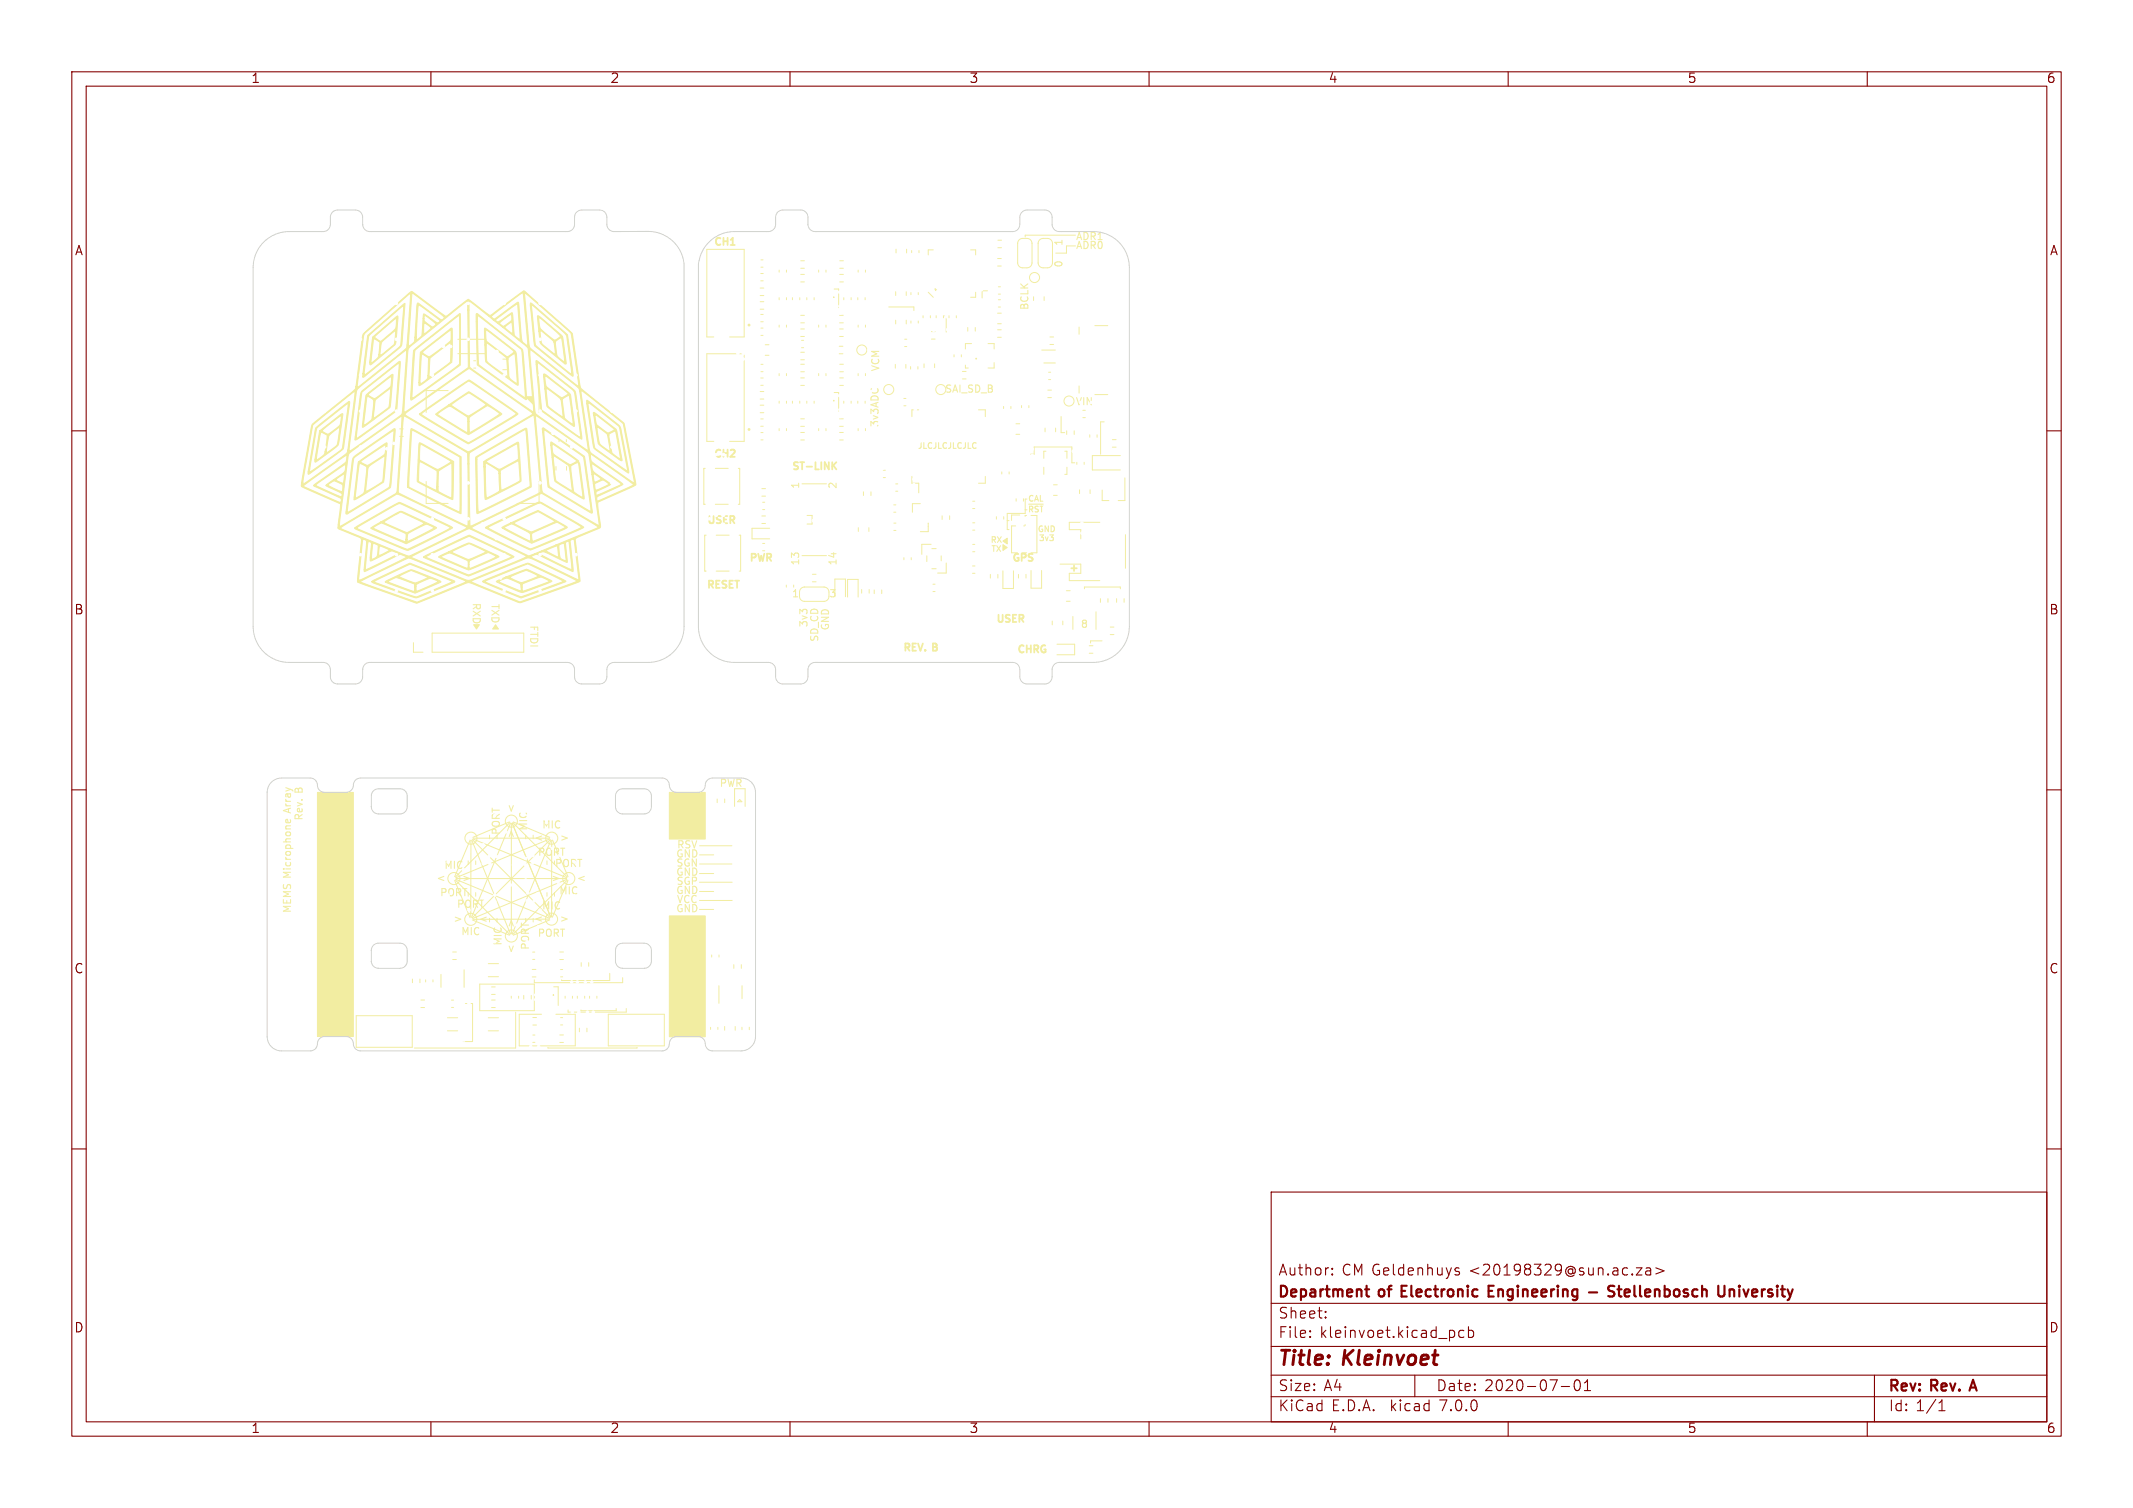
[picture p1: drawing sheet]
<svg xmlns="http://www.w3.org/2000/svg" width="297mm" height="210mm" viewBox="0 0 297 210" stroke-linecap="round" stroke-linejoin="round" font-family="sans-serif">
<defs><g id="words">
<g font-size="2.8" fill="#840000">
<text x="178" y="190.8">Title:</text>
<text x="187.1" y="190.8">Kleinvoet</text>
</g>
<g font-size="2.1" fill="#840000">
<text x="178" y="177.9">Author:</text>
<text x="186.8" y="177.9">CM Geldenhuys</text>
<text x="204.6" y="177.9">&lt;20198329@sun.ac.za&gt;</text>
<text x="178" y="183.9">Sheet:</text>
<text x="178" y="181.1">Department</text>
<text x="192.1" y="181.1">of</text>
<text x="195.7" y="181.1">Electronic</text>
<text x="208.3" y="181.1">Engineering</text>
<text x="225.9" y="181.1">Stellenbosch</text>
<text x="241.6" y="181.1">University</text>
<text x="178" y="186.6">File:</text>
<text x="183.8" y="186.6">kleinvoet.kicad_pcb</text>
<text x="178" y="196.8">KiCad</text>
<text x="178" y="194">Size:</text>
<text x="184.3" y="194">A4</text>
<text x="185.4" y="196.8">E.D.A.</text>
<text x="193.6" y="196.8">kicad</text>
<text x="200" y="194">Date:</text>
<text x="200.5" y="196.8">7.0.0</text>
<text x="206.7" y="194">2020-07-01</text>
<text x="263" y="194.2">Rev:</text>
<text x="263" y="196.8">Id: 1/1</text>
<text x="269" y="194.2">Rev.</text>
<text x="275" y="194.2">A</text>
</g>
<g font-size="1.8" fill="#840000">
<text x="35" y="11.8">1</text>
<text x="85" y="11.8">2</text>
<text x="135" y="11.8">3</text>
<text x="185" y="11.8">4</text>
<text x="235" y="11.8">5</text>
<text x="285" y="11.8">6</text>
<text x="10.4" y="35.8">A</text>
<text x="285.4" y="35.8">A</text>
<text x="10.3" y="85.8">B</text>
<text x="285.3" y="85.8">B</text>
<text x="10.3" y="135.8">C</text>
<text x="285.3" y="135.8">C</text>
<text x="10.3" y="185.8">D</text>
<text x="285.3" y="185.8">D</text>
<text x="35" y="199.8">1</text>
<text x="85" y="199.8">2</text>
<text x="135" y="199.8">3</text>
<text x="185" y="199.8">4</text>
<text x="235" y="199.8">5</text>
<text x="285" y="199.8">6</text>
</g>
<g font-size="1.4" fill="#f2eda1">
<text x="99.3" y="34.6">CH1</text>
<text x="148.2" y="34.3" transform="rotate(-90 148.2 34.3)">1</text>
<text x="149.8" y="33.7">ADR1</text>
<text x="149.8" y="34.9">ADR0</text>
<text x="148.2" y="37.3" transform="rotate(-90 148.2 37.3)">0</text>
<text x="143.4" y="43.2" transform="rotate(-90 143.4 43.2)">BCLK</text>
<text x="122.7" y="51.8" transform="rotate(-90 122.7 51.8)">VCM</text>
<text x="110.1" y="65.8">ST-LINK</text>
<text x="111.5" y="68.1" transform="rotate(-90 111.5 68.1)">1</text>
<text x="116.7" y="68.1" transform="rotate(-90 116.7 68.1)">2</text>
<text x="65.6" y="83.9" transform="rotate(90 65.6 83.9)">RXD</text>
<text x="98.3" y="82.3">RESET</text>
<text x="104.2" y="78.6">PWR</text>
<text x="110.2" y="83.4">1</text>
<text x="111.5" y="78.8" transform="rotate(-90 111.5 78.8)">13</text>
<text x="115.4" y="83.4">3</text>
<text x="116.7" y="78.8" transform="rotate(-90 116.7 78.8)">14</text>
<text x="140.8" y="78.6">GPS</text>
<text x="148.7" y="80">+</text>
<text x="68.2" y="84" transform="rotate(90 68.2 84)">TXD</text>
<text x="73.6" y="87" transform="rotate(90 73.6 87)">FTDI</text>
<text x="112.7" y="87.4" transform="rotate(-90 112.7 87.4)">3v3</text>
<text x="114.2" y="89.4" transform="rotate(-90 114.2 89.4)">SD_CD</text>
<text x="115.7" y="87.9" transform="rotate(-90 115.7 87.9)">GND</text>
<text x="138.6" y="87.1">USER</text>
<text x="150.4" y="87.7">8</text>
<text x="125.6" y="91.1">REV.</text>
<text x="129.9" y="91.1">B</text>
<text x="141.5" y="91.3">CHRG</text>
<text x="40.8" y="113.1" transform="rotate(-90 40.8 113.1)">Array</text>
<text x="42.4" y="110.5" transform="rotate(-90 42.4 110.5)">B</text>
<text x="71.9" y="113.3" transform="rotate(-90 71.9 113.3)">&lt;</text>
<text x="100.1" y="109.8">PWR</text>
<text x="42.4" y="114.4" transform="rotate(-90 42.4 114.4)">Rev.</text>
<text x="71.9" y="116.8" transform="rotate(-90 71.9 116.8)">&gt;</text>
<text x="74.3" y="117.4">&lt;</text>
<text x="77.9" y="117.4">&gt;</text>
<text x="94.1" y="119.7">GND</text>
<text x="94.2" y="118.4">RSV</text>
<text x="60.7" y="123">&lt;</text>
<text x="64.3" y="123">&gt;</text>
<text x="80.3" y="123">&lt;</text>
<text x="94.1" y="124.8">GND</text>
<text x="94.1" y="122.2">GND</text>
<text x="94.1" y="120.9">SGN</text>
<text x="94.1" y="123.5">SGP</text>
<text x="40.8" y="127.3" transform="rotate(-90 40.8 127.3)">MEMS Microphone</text>
<text x="63.1" y="128.7">&gt;</text>
<text x="66.6" y="128.7">&lt;</text>
<text x="74.3" y="128.7">&lt;</text>
<text x="77.9" y="128.7">&gt;</text>
<text x="94.1" y="127.3">GND</text>
<text x="94.2" y="126">VCC</text>
<text x="71.9" y="132.8" transform="rotate(-90 71.9 132.8)">&lt;</text>
</g>
<g font-size="1.4" fill="#fff">
<text x="122.6" y="59.5" transform="rotate(-90 122.6 59.5)">3v3ADC</text>
<text x="131.5" y="54.9">SAI_SD_B</text>
<text x="149.7" y="56.7">VIN</text>
<text x="99.3" y="64.1">CH2</text>
<text x="98.3" y="73.3">USER</text>
<text x="69.9" y="116.3" transform="rotate(-90 69.9 116.3)">PORT</text>
<text x="73.7" y="115.7" transform="rotate(-90 73.7 115.7)">MIC</text>
<text x="74.8" y="119.4">PORT</text>
<text x="75.4" y="115.6">MIC</text>
<text x="61.2" y="125.1">PORT</text>
<text x="61.8" y="121.3">MIC</text>
<text x="76.7" y="123">&gt;</text>
<text x="77.2" y="121">PORT</text>
<text x="77.8" y="124.8">MIC</text>
<text x="63.6" y="126.7">PORT</text>
<text x="64.2" y="130.5">MIC</text>
<text x="70.1" y="131.7" transform="rotate(-90 70.1 131.7)">MIC</text>
<text x="71.9" y="129.3" transform="rotate(-90 71.9 129.3)">&gt;</text>
<text x="74.8" y="130.7">PORT</text>
<text x="75.4" y="126.9">MIC</text>
<text x="73.9" y="132.3" transform="rotate(-90 73.9 132.3)">PORT</text>
</g>
<g font-size="1.1" fill="#fff">
<text x="127.7" y="62.7">JLCJLCJLCJLC</text>
<text x="143.1" y="72">~{RST}</text>
</g>
<g font-size="1.1" fill="#f2eda1">
<text x="143.1" y="70.1">CAL</text>
<text x="137.9" y="75.8">RX</text>
<text x="138" y="77.1">TX</text>
<text x="144.4" y="74.3">GND</text>
<text x="144.6" y="75.6">3v3</text>
</g>
</g></defs>
<g fill="none" stroke="#840000" stroke-width=".15">
<path d="M10 10h277v190h-277zM12 12h273v186h-273zM60 10v2M110 10v2M160 10v2M210 10v2M260 10v2M10 60h2M285 60h2M10 110h2M285 110h2M10 160h2"/>
<path d="M285 160h2M177 166h108v32h-108zM185.5 177.4l.1 .1-.1 .1M185.5 177.4l-.1 .1 .1 .1M185.5 176.6v.2M185.5 177.4v.2M185.5 176.6l.1 .1-.1 .1M185.5 176.6l-.1 .1 .1 .1M202.8 177.1h.4v.2l-.2 .3h-.3M202.8 176.6h.4M227.8 176.6h.8l-.8 1h.8M229.2 176.6h.1h.5v1"/>
<path d="M229.8 176.9l-.5 .1a.29 .29 0 0 0-.2 .3 .29 .29 0 0 0 .2 .3l.5-.1M230.6 176.6l1.1 .4-1.1 .4M60 198v2M110 198v2M160 198v2M177 194.5h108M177 191.5h108M177 187.5h108M177 181.5h108M182.4 186.1l.1 .1-.1 .1M182.4 185.3l.1 .1-.1 .1M184.6 183.4v.1v.1"/>
<path d="M184.6 182.6v.1v.1M197 191.5v3M203.8 185.3h-.4l-.3 .2v.5l.2 .2 .1 .1 .4-.1M204.5 185.3h.4l.3 .2v.5l-.2 .2-.1 .1-.4-.1M204.5 184.8v1.5M210 198v2M217.4 193.1h1.1M219.4 192.2a.36 .36 0 0 1 .6 .2 .77 .77 0 0 1-.5 1.3 1 1 0 0 1-.1-1.5zM220.6 193.7h.9M220.6 192.6l.4-.4v1.5M260 198v2M261 191.5v6.5"/>
<path d="M270 196.5h.8M270 195.4l.4-.4v1.5"/>
</g>
<path d="M190.1 179.6h.5M207.3 179.8h.5M208 179.1h-.7v1.5h.7M221.2 180h1.2M224.8 179.1h-.2h-.5a.36 .36 0 0 0-.2 .4 .36 .36 0 0 0 .3 .3 .55 .55 0 0 1 .6 .3l-.1 .3-.2 .2-.6-.1M225.2 179.6h.6M240.1 179.1l-.1 1.3-.2 .2-.4-.1M240.8 179.6v1M241 179.6l-.2 .1M190.3 180.3l.1 .2 .2 .1M274.7 192.2l-.5 1.5" fill="none" stroke="#840000" stroke-width=".3"/>
<g fill="#f2eda1" stroke="#f2eda1" stroke-width=".14">
<path d="M66 87h.7l-.4 .6z"/>
<path d="M139.6 75.4l.6-.4v.7z"/>
<path d="M139.6 75.8l.6 .5-.6 .4z"/>
<path d="M69 87l.4 .6h-.8z"/>
<path d="M93.2 127.5h5v16.9h-5z"/>
<path d="M44.2 110.4h5v33.9h-5z"/>
<path d="M93.2 110.4h5v6.4h-5z"/>
<path d="M67.4 64.2l4.8-2.6 .4 5.1a.42 .42 0 0 1-.5 .6l-4.5 2.3-.2-4.6h.2v3a2.11 2.11 0 0 0 .2 1.3l1.2-.6a.66 .66 0 0 0 .6-.9l-.1-1.9h.2l.1 2.3 2.5-1.2a4 4 0 0 0 0-1.9l-.1-.7-.1-.2-2 1.1a.51 .51 0 0 0-.4 .6h-.2l-.1-.3-.2-.2-1.5-.9h-.1v.5h-.2v-.7h.3l.9 .6a1.13 1.13 0 0 0 1.4 .2l2.2-1.2-.1-2a1.45 1.45 0 0 0-1.1 .5l-2.8 1.5-.5 .4h-.3z"/>
<path d="M76.7 61.5l3.5 2.4a1.05 1.05 0 0 1 .6 1.2l.5 4.4-4-2.5-.4-3.3h.1l.2 1.4a4.3 4.3 0 0 0 .3 1.9l.7 .5a3.1 3.1 0 0 0 1.5 .8l-.5-3.4h.3l.3 3.2a.69 .69 0 0 0 .6 .7l.7 .4-.6-4.7h-.3l-.7 .4h-.3l-2.1-1.4-.1 .2h-.1l-.2-1.7h.2l.1 1a2.77 2.77 0 0 0 1.4 1.1l.5 .4a.73 .73 0 0 0 1.2-.1l.2-.2-.4-.4-2.8-1.9h-.2v.1h-.2z"/>
<path d="M69.9 73.4l.2-.1a1.8 1.8 0 0 1 1.5-.4l1.7 .9a1.02 1.02 0 0 0 1.4 0l2.5-1.2-2.3-1.3-3.3 1.6h-.5l3.4-1.6a.6 .6 0 0 1 .9 .1l3.6 2a2.1 2.1 0 0 1-1.2 .6l-3.8 1.7-4.1-2.2a3.5 3.5 0 0 1 1.6 .7l2.3 1.2 .1-.8h.1l.1 .6 .1 .2 4.5-1.9a1.29 1.29 0 0 0-.9-.7l-.3-.1-2.6 1.2-.8 .4-.1 .3h-.1a.74 .74 0 0 0-.7-.7l-.2-.1a4 4 0 0 0-1.9-.8l-.9 .5z"/>
<path d="M58.4 61.7l.5 .2 4.3 2.4-.2 5.3-1.7-.9-3.2-1.7h.2l2.4 1.3 .1-.1v-.4h.2v.2a.57 .57 0 0 0 .5 .7l1.4 .7v-4.9l-1.8 1.1-.1 2.2h-.2v-.7a2.79 2.79 0 0 0 0-1.6l-2-1.1-.4-.1-.1 2.7h-.2l.1-2.9h.2l1.2 .6a2.98 2.98 0 0 0 1.4 .7l1.8-1.1-4.2-2.4-.1 .4-.1 1.8h-.2z"/>
<path d="M67.6 73.5l6.4-3.1a1.53 1.53 0 0 1 1.5-.4l5.8 3.4-7.4 3.2-6.3-3.1h.3l4.9 2.5a1.71 1.71 0 0 0 1.2 .4l7-3-5.8-3.4-7.3 3.5z"/>
<path d="M49.3 63.6l5.7-3.9v.4l-.4 6a4.2 4.2 0 0 1-.3 1.9l-5.8 3.5-.3 .1v-.3a.48 .48 0 0 0 .6-.1l5.3-3.3a.76 .76 0 0 0 .2-.8l.5-7.1-4.7 3.2a1.29 1.29 0 0 0-.9 1.1l-.9 7h-.1l.9-7.2z"/>
<path d="M51.1 54.9l2.6-2.1a1.68 1.68 0 0 1 1-.6l-.2 3.2a2.18 2.18 0 0 1-.3 1.4l-3.7 2.7v-.4l.3 .1a2.2 2.2 0 0 0 1-.9v-.3h.2v.2h.1l1.3-.9a1.18 1.18 0 0 0 .8-1.1l.1-2.1-1.6 1.2a1.06 1.06 0 0 0-.5 1.2l-.2 1.5h-.2l.2-1.3a1.08 1.08 0 0 0-.3-1.2l-.4-.3h-.2l-.5 3.9h-.1l.4-4 .1-.1h.3a.92 .92 0 0 0 1.4 .1l.9-.6a1.63 1.63 0 0 0 .9-2l-3.2 2.5h-.3z"/>
<path d="M53.7 81l.8-.4a1.35 1.35 0 0 1 1.7 0l.9 .4a1.19 1.19 0 0 0 1.5-.1l.8-.4 .1-.1-2.3-1-1.6 .9h-.5l1.8-.8 .4-.1 3.3 1.2 .8 .4-3.6 1.6-4.2-1.6h.4l3.6 1.4 .1-.7h.2l.1 .6 3-1.3-.2-.1a1.37 1.37 0 0 0-1.7 0l-1 .4-.1 .1-.1 .3h-.2v-.4l-2-.7a.9 .9 0 0 0-1.1 .1l-.6 .3z"/>
<path d="M50.7 46.4l6.3-5.6a.33 .33 0 0 1 .3-.2 .33 .33 0 0 1 .3 .2l4.5 3.2 3.1-2.3 1.5 1.1a3.7 3.7 0 0 0 1.6 1.1l4.6-3.4 6.8 6 1.1 7.5 6.1 4.9 1.6 8.2a.35 .35 0 0 1-.2 .6l-5.1 2.2 .4 3.5-2.9 1.3a.66 .66 0 0 0-.5 1l.6 5.2-.2 .2-8.1 2.8-.5-.1-5.9-2.4a1.42 1.42 0 0 0-1.7 0l-5.7 2.4a1.02 1.02 0 0 1-1.3 0l-6.7-2.4-.9-.4h.4l7.9 2.9 6.8-2.9h.7l6.8 2.8 8-2.9-4.9-2.4a4.2 4.2 0 0 0-2.1-.8l-7.8 3.3h-.7l-7.3-3.1a.96 .96 0 0 0-1.2 0l-6.2 3.1h-.4v-.4h.1l.1 .2 .3-.1 6.3-3.1h.6l7.3 3a1.47 1.47 0 0 0 1.6-.1l7.2-3h.7l.4 .3 6.2 2.9-.7-5.5a.37 .37 0 0 0-.5 0 .37 .37 0 0 0 0 .5l.4 3.3v.6l-5.1-2.4-.7 .3h-.7l-.4-.2-7.1-3.5a.99 .99 0 0 0-1.3 .2l-7.3 3.6h-.6l-.9-.4-5 2.4v-.3l.2 .1 .7-.3 3.3-1.7 .5-.3a.96 .96 0 0 0-1.3-.2l-2.5 1.2-.1-.5h.2v.3l.3-.1 .4-.2 .2-.4 .3 .1 1.3-.7-1.3-.5-.1 .1-.1 1h-.1l.1-1.3-.7-.2a.91 .91 0 0 0-.2 .8l-.1 1.1h-.2l.2-1.5a.4 .4 0 0 0 0-.5 .4 .4 0 0 0-.4-.2l-.4 3.9h-.2l.3-2.7a1.93 1.93 0 0 0 0-1.4l-.4-.1-.1 .2-.5 5.2-.1 .1h-.1l.5-5a.7 .7 0 0 0-.7-.9l-2.4-1-.1-.2h.3l.4 .3 8.5 3.4a1.01 1.01 0 0 0 1.3 0l7.4-3.6h.7l7.9 3.8 .4-.1a1.34 1.34 0 0 1 1.8 .2l3.8 1.8-.3-3.5-.2-.4-.4 .2 .3 2.7-1.5-.6a4.8 4.8 0 0 0-2-.8l-.4 .2h-.6l.5-.2a1.21 1.21 0 0 1 1.6 .2l1.2 .4-.2-1.4-1.6 .6h-.5l1.9-.8h.4v.7a1.27 1.27 0 0 0 .5 1.3l.4 .2 .1-.1-.2-2.4-.8 .3h-.4l5.9-2.5-.7-.5-6.8-4a.63 .63 0 0 0-1 .1l-8.5 4.1-.6 .5h-.7v-.2l-.3-.2-7.7-3.6a3.8 3.8 0 0 0-1.9-.7l-7.7 4.6h-.3v-.4h.2v.2l.4-.2 7.5-4.5h.3l9.6 4.7v-8.7h.2l.2 8.7 9.5-4.6 .3-.2v-.3l-.9-10.1h.2l.8 9a2.4 2.4 0 0 0 .3 1.6l7.7 4.5-.8-5.8h.2l.1 .7 .1 .1 1.6-.6 .1-.1v-.2a.86 .86 0 0 0-1.2-.3l-.9 .4-.2-1.3h.2l.1 .8 .1 .2 .9-.4-1-.7-.1 .1h-.2l-.2-1.4h.2v.2a1.42 1.42 0 0 0 1 1.4l1.6 1.2-2 1 .1 .5 3.4-1.6-.7-.5-3.2-2.2-.1-.1-.1 .1h-.2l-.2-1.2h.2v.2a1.25 1.25 0 0 0 .9 1.1l3.6 2.6-3.4 1.7a.34 .34 0 0 0-.3 .3 .34 .34 0 0 0 .3 .3l4.9-2.2-5.7-4.1-.2-.1-.1 .2h-.2a1.1 1.1 0 0 0-.7-.9l-6.5-4.6-.2-.1v.2h-.2l-.1-.3-8.4 4.9a.78 .78 0 0 0-.6 1.1v.8h-.2v-1.5l-8.2-4.8-.7-.4-.7 10.7h-.3l.1-.9 .7-9.7-2.9 1.9a34.9 34.9 0 0 0-4.6 3.4l-1.2 9.8h-.2l.3-2.9-5-2.2-.4-.3h.2l4.9 2.2a.25 .25 0 0 0 .4-.1l-.1-.4-3.7-1.8 .3 .1a15 15 0 0 0 3.6 1.4 .4 .4 0 0 0 0-.4 .4 .4 0 0 0-.4-.2l-1.7-.8-.1-.1h.3l1.9 .9 .1-.8a1.78 1.78 0 0 0-1.2-.7l-.8 .6h-.3l1-.8h.4l1 .5 .2-1-.1-.3-1.1 .8h-.4l1.3-.9a1.12 1.12 0 0 0 .4-1.2l-3.6 2.4-.5 .5h-.3l4.1-3a1 1 0 0 0 .4-1.2l-6 4.3h-.2v-.5h.2l.1 .2 2.1-1.5a26.2 26.2 0 0 0 4-3v-.2h.2l.1 .1 .4-.2 6.9-4.9h.4l8 4.8a.95 .95 0 0 0 1.3 .2l8.5-5.1-.5-.4-8.3-5.8h-.2l-.9 .6-7 4.9-.9 .8h-.4v-.4h.2l.1 .1 .4-.2 8.5-6-.1-8h.2l.1 7.9 8.8 6.3 .1-.7-.7-7.7h.2l.7 8.3a.64 .64 0 0 0 .5 .6l6.9 4.8-1.2-8.2h.2l1 7.2a1.76 1.76 0 0 0 .7 1.6l5.7 3.9-1.5-8.2-5.2-4.2-.6-.4-.1 .1h-.2v-.1a2.44 2.44 0 0 0-1.2-1.2l-5.5-4.4-.2-.1v.3h-.2v-.2a1.58 1.58 0 0 0-1-1.1l-2.6-2.1h.3l1.1 .8v-.4l-.2-1.1-.9 .7h-.3l-.7-.6h.2l.6 .4 .7-.4a.79 .79 0 0 0 .3-1.2l-1.6 1.2h-.2l-.6-.4h.3l.2 .2a1.73 1.73 0 0 0 1.1-.6l1-.6 .3 2.5a.96 .96 0 0 0 .8 1.1l-.3-4.8a3 3 0 0 0-1.5 .9l-1.6 1.3h-.3l-.6-.5h.3l.4 .3 3.3-2.3a1.61 1.61 0 0 1 .2 1.2l.3 3.8a1 1 0 0 0 .9 1l-.6-7.2h.1l.7 7a1.61 1.61 0 0 0 .9 1.2l6 4.7-1-6.7a1.37 1.37 0 0 0-.8-1.3l-5.7-5-.2 .1-.1-.1-.2 .1-4.2 3.2a.88 .88 0 0 1-.8-.4l-2.2-1.7-.1 1.2h-.2v-1.2h-.1l-7.1 5.7a1.9 1.9 0 0 0-1.1 1.3l-.6 8.3h-.2l.6-7.5v-1.1l-6.4 5.1a1.38 1.38 0 0 0-.7 1.4l-.9 7.5h-.2l.9-7.1 .1-1.1-5.3 4.2a1.22 1.22 0 0 0-.7 1.3l-1.2 7.2h-.2l.7-4.1a19.8 19.8 0 0 1 .8-4.1l5.3-4.2a1.37 1.37 0 0 0 .8-.9 1.01 1.01 0 0 0 1-.5l5.8-4.8 .2-.1 .1-.5h.2v.2l.2-.1a1.01 1.01 0 0 0 .7-1.1h.2v.3h.1a1.14 1.14 0 0 0 .7-1.4h.2v.6l1.1-.8-.6-.5-.4-.2-.1 .9h-.2l.1-1.6h.1v.2a2.29 2.29 0 0 0 1.3 1l.4-.3v-.1l-1.5-1.2-.1 .1-.1 .3h-.1l.1-.5h.2l1.3 .9a.44 .44 0 0 0 .7 .1v-.2l-.2-.2-2.7-1.9-.1 .5-.2 4h-.2l.2-4.3 .1-.5 3.1 2.2a.36 .36 0 0 0 .4 .1 .36 .36 0 0 0 .2-.4l-4.3-3.2a.24 .24 0 0 0-.2 .3l-.4 6.8h-.2l.4-7.1-5.7 5a1.55 1.55 0 0 0-.9 1.5l-.8 6.5h-.1l.6-5.1a6.2 6.2 0 0 1 .4-2.3z"/>
<path d="M58.4 57.7l6.9-4.8 6.8 4.7-.6 .5-5.8 3.5a.58 .58 0 0 1-1 0l-6.3-3.9h.3l1.9 1.2 4.6 2.8 6.7-4a10.1 10.1 0 0 0-2.4-1.8l-3.5-2.4a1.03 1.03 0 0 0-.8-.4l-6.1 4.2-.4 .4z"/>
<path d="M58.5 49l4.3-3.3h.2l-.1 4.8-3.8 2.8-.7 .4-.1-.4h.2v.2l.1-.1a1.47 1.47 0 0 0 1-1l.1-.1 .1 .2 .3-.1 2.6-2 .1-2.7-.7 .5-2.2 1.7-.2 2.4h-.1l.1-2.4-.8-.5-.2-.1-.2 4h-.2l.2-4.2h.3l1 .6 2.4-1.8a.99 .99 0 0 0 .6-1.2v-.7a1.72 1.72 0 0 0-1 .7l-1.2 .9a5.6 5.6 0 0 0-1.8 1.5z"/>
<path d="M67.2 81l5.8-2.4a1.17 1.17 0 0 1 1.3 .2l4 1.9 .5 .3-5.3 2a1.29 1.29 0 0 1-1.4 .1l-4.9-2.1h.3l4.4 1.9a1.15 1.15 0 0 0 1.4 0l4.8-1.8 .3-.2-4.9-2.4-6 2.5z"/>
<path d="M57.3 59.7l6.9 3.9v7.9l-7.5-3.7h.2l7.1 3.5v-7.6a67.5 67.5 0 0 0-6.6-3.8l-.5 7.9h-.2l.4-6.4z"/>
<path d="M50.4 54.5l5.3-4.2v.1v.4l-.3 4.8a3.1 3.1 0 0 1-.3 1.7l-5.1 3.7-.5 .3v-.5h.1v.2h.2l4.6-3.3a1.01 1.01 0 0 0 .7-1.3l.5-5.3-.1-.5-5.1 4-.8 6.2h-.1l.5-4.2a5.2 5.2 0 0 1 .4-2.1z"/>
<path d="M66.2 63.7l6.2-3.6 .8-.5 .1 .1 .7 7.6a.47 .47 0 0 1-.5 .8l-7 3.4a2.12 2.12 0 0 1-.2-1.3l-.1-6.2h.2l.2 7.3 5.6-2.7a4.3 4.3 0 0 0 1.6-1l-.3-4.4a13.6 13.6 0 0 0-.4-3.4l-6.3 3.7-.4 .2v.3h-.2z"/>
<path d="M73.9 42.2l4.8 4.1a.79 .79 0 0 1 .4 .9l.7 5.2-4.6-3.6a1.26 1.26 0 0 1-.8-1.1l-.6-5.1h.2l.5 4.6a1.23 1.23 0 0 0 .7 1.4l4.4 3.5v-.6l-.7-4.5a1.15 1.15 0 0 0-.6-.9l-4-3.5-.2-.1-.3 .1z"/>
<path d="M69.1 81l.5-.3a1.54 1.54 0 0 1 1.8-.1 2.11 2.11 0 0 0 1.5 .5l2-.9-.8-.5a1.27 1.27 0 0 0-1.7 0l-1.1 .5a1.15 1.15 0 0 1-1 .2l1.9-.7a1.66 1.66 0 0 1 1.4-.3l3.3 1.6-3.2 1.2a1.62 1.62 0 0 1-1.5 .2l-3.1-1.4h.4l3 1.3 .1-.1v-.4h.1v.4l.2 .1 3.4-1.2 .2-.2-.2-.1a1.34 1.34 0 0 0-1.3-.3l-2.2 .8-.1 .5h-.1l-.1-.4a3 3 0 0 0-1.6-.8 1.53 1.53 0 0 0-1.4 .4z"/>
<path d="M67.5 45.7l3.5 2.6a1.52 1.52 0 0 1 .9 1.1l.2 2.8a2.57 2.57 0 0 1 0 1.5l-4.4-3.3-.2-2.4h.2v.9a2.61 2.61 0 0 0 .2 1.5l2.8 2-.1-2.4h.1l.1 1.5a1.52 1.52 0 0 0 .9 1.8l.2 .1a3.2 3.2 0 0 0 0-1.7l-.2-2.4-.8 .4-.2 .3h-.1a2 2 0 0 0-1-.9l-1.8-1.4-.1 .3h-.2v-1.8h.1l.1 1.3 2.8 2.1a1.36 1.36 0 0 0 1-.6h.1a2.2 2.2 0 0 0-1.1-.9l-2.7-2.1h-.1l-.1 .2h-.1z"/>
<path d="M60.7 57.6l1.8-1.2h.3l1.8 1.2a.67 .67 0 0 0 1.1 .1l2-1.4-2.4-1.6-2.1 1.4a.67 .67 0 0 1-.7 .3l2.8-1.9 4.6 3.1-4.7 2.9-4.5-2.8a.49 .49 0 0 1 .6 .3l3.8 2.2v-1.5h.2l.1 1.5 4.2-2.6-.6-.4a1.87 1.87 0 0 0-1.2-.7l-2.4 1.6-.1 .6h-.2v-.6l-1.3-.8a2.36 2.36 0 0 0-1.3-.7l-1.6 1.1h-.2z"/>
<path d="M75.7 52.1a1.34 1.34 0 0 1 .9 .6l2 1.5a1.29 1.29 0 0 1 .9 1.1l.5 3.9-.1 .2-3.7-2.8-.3-2.4h.1l.1 1.1a2.14 2.14 0 0 0 .4 1.4l.7 .6a2.5 2.5 0 0 0 1.2 .7l-.3-2.4h.2l.2 2a1.06 1.06 0 0 0 .7 1.1l.6 .4-.5-4h-.2l-.8 .5h-.2l-.7-.6a3.1 3.1 0 0 0-1.4-.9l-.1 .1-.2-1.7h.2a2.57 2.57 0 0 0 .3 1.4l2 1.5 .9-.6-2.9-2.3-.2-.1-.3 .1z"/>
<path d="M81.7 55.7l3.7 2.9a2 2 0 0 1 1.2 1.8l.9 5.5-3.8-2.7a1.8 1.8 0 0 1-1.1-1.3l-.9-5.7h.2l.9 6.2 4.5 3.2 .1-.3-.9-4.5a2.41 2.41 0 0 0-.4-1.5l-4-3.1-.2-.1v.1h-.2z"/>
<path d="M59 77.5l5.9-2.8a.68 .68 0 0 1 1 .1l5.7 2.7-.6 .3-5.1 2.2a.91 .91 0 0 1-1.2 0l-5.7-2.4h.3l5.4 2.3a1.05 1.05 0 0 0 1.3-.1l5.2-2.3-5.3-2.6a.73 .73 0 0 0-1 0l-5.2 2.4-.4 .3z"/>
<path d="M44.5 60l.4 .1a.81 .81 0 0 0 1.2 .1l.2-.2a1.98 1.98 0 0 0 1.1-1.3l.1-.8-2.7 2.1h-.3l3.2-2.4v.1l-.4 3.1a1.83 1.83 0 0 1-.4 1.3l-3 2.3v-.5h.2v.1l.2-.1a1.43 1.43 0 0 0 1-1h.1l.1 .2 .3-.3a2.22 2.22 0 0 0 1.2-1.1l.3-2.2-.8 .6a1.44 1.44 0 0 0-.9 1.4l-.2 1.4h-.1l.3-2.3-.9-.4-.2 .5-.4 3.2h-.2z"/>
<path d="M82.7 57.4l2.5 2a1.15 1.15 0 0 1 .8 1.1l.6 3.6-.4-.1-2.4-1.7a1.13 1.13 0 0 1-.6-1.3l-.3-1.5h.2l.1 .7a2.95 2.95 0 0 0 .5 1.8l1.2 .8v-.4l-.3-1.8h.2l.2 1.6a1.29 1.29 0 0 0 .9 1.4l.5 .3-.6-3.5-.1-.4h-.1a1.02 1.02 0 0 0-.8 .6h-.2a4.1 4.1 0 0 0-1.5-1.2l-.2 .1-.2-1.7h.2v.2a1.53 1.53 0 0 0 .5 1.4l.7 .6a.67 .67 0 0 0 1.2 0l.2-.1a3.1 3.1 0 0 0-1.2-1.1l-1.4-1.1-.2 .1z"/>
<path d="M75.6 59.6h.1l5.7 3.9 1.1 7.9a7.2 7.2 0 0 1-2.2-1.1l-4-2.5-.7-7.6h.1l.7 6.8a.99 .99 0 0 0 .7 1.2l5.1 3a1.75 1.75 0 0 0 0-1.3l-.9-5.7a1.01 1.01 0 0 0-.7-1.1l-3.9-2.7a1.27 1.27 0 0 0-1-.5v.3h-.1z"/>
<path d="M44 59.6l3.1-2.6a4.2 4.2 0 0 1 1.6-1.1l-.7 5.4a1.79 1.79 0 0 1-.4 1.4l-4.7 3.3v-.3h.3l.3-.2 2.9-2.1a2.87 2.87 0 0 0 1.3-1l.8-6.2-3.9 3a1.22 1.22 0 0 0-.7 1.2l-.8 5.3h-.2z"/>
<path d="M51.7 73.5l.6-.4a1.08 1.08 0 0 1 1.2-.3l3.2 1.4 1.1-.6a2.41 2.41 0 0 0 1.2-.8l-2.6-1.2a.84 .84 0 0 0-1.2 .1l-1.4 .8a.82 .82 0 0 1-.8 .2l2.2-1.2a1.03 1.03 0 0 1 1.4 0l4.2 2-4.2 2.2-4.9-2.1 .2-.1 4.5 1.9 .1-.3h.2v.3h.1l2.1-1a3.4 3.4 0 0 0 1.5-.9l-.1-.1a1.11 1.11 0 0 0-1.4-.2l-.3 .1a4.9 4.9 0 0 0-1.8 1.1l-.1 .7h-.2v-.1a.59 .59 0 0 0-.5-.9l-2.3-1a.81 .81 0 0 0-1.2 0l-.6 .4z"/>
<path d="M66.3 43.7h.2l5.8 4.6a1.05 1.05 0 0 1 .6 1.2l.4 5.3a.81 .81 0 0 1-.1 .9l-6.7-4.9-.2-6h.2v3.8a5.6 5.6 0 0 0 .2 2.2l6.4 4.6-.4-6.1a1.11 1.11 0 0 0-.8-1.2l-5.4-4.1v.8h-.2z"/>
<path d="M74.8 44l.5 .2 2.6 2.3a1.18 1.18 0 0 1 .6 1.2l.3 2.9a.25 .25 0 0 1-.2 .1 .25 .25 0 0 1-.2-.2l-1.8-1.5a3.6 3.6 0 0 1-1.4-1.4l-.2-1.5h.2v.5a1.97 1.97 0 0 0 .6 1.6l1.5 1.1-.2-1.6h.2l.2 1.3a1.13 1.13 0 0 0 .6 1.1l.5 .3-.4-3.3a.88 .88 0 0 0-.9 .5v.1h-.2l-.3-.4-1.5-1.2h-.3l-.1-1.7h.1v.2a1.63 1.63 0 0 0 .7 1.6l.2 .2a3.1 3.1 0 0 0 1.4 .9l.7-.4v-.2l-2.8-2.4-.1-.1-.1 .2h-.1z"/>
<path d="M51.9 46.9l2.3-1.9a2.81 2.81 0 0 1 1.2-1l-.2 3.1a1.19 1.19 0 0 1-.7 1.3l-2.7 2.3-.3 .1v-.3h.3a1.76 1.76 0 0 0 .9-1.1h.2a4.3 4.3 0 0 0 1.7-1.2l.2-.1a3.5 3.5 0 0 0 .3-1.9v-.1a7.9 7.9 0 0 0-2 1.7l-.2 1.6h-.2l.2-1.7-.7-.5-.2 .1-.4 3.2h-.1l.4-3.5h.3l.8 .5 1.4-1.1a1.4 1.4 0 0 0 .8-1.7v-.4l-3 2.7z"/>
<path d="M74.6 50.2l4.8 3.7a1.41 1.41 0 0 1 .8 1.3l.8 6-5.3-3.7a.82 .82 0 0 1-.5-1l-.5-5.7h.1l.6 6.3 5.4 3.8 .1-.1-.7-5a2.25 2.25 0 0 0-.6-1.6l-4.5-3.6-.3-.1v.3h-.1z"/>
<path d="M49.4 73.5l4.6-2.7a4.6 4.6 0 0 1 1.7-.8l6.6 3.1 .7 .4-4.7 2.4a3.6 3.6 0 0 1-1.6 .7l-6.9-2.8-.4-.3h.3l.6 .4 6.4 2.6 6-3-.4-.3-5.8-2.7a1.18 1.18 0 0 0-1.7 0l-5.1 3z"/>
<path d="M61.1 77.5l.2-.1a2.5 2.5 0 0 1 1.6-.5l1.5 .7a1.3 1.3 0 0 0 1.7 0l1.5-.7a3.5 3.5 0 0 0-1.5-.9l-.8-.3-2.4 1.2h-.4l1.5-.8a2.15 2.15 0 0 1 1.6-.4l3.9 1.8a2.89 2.89 0 0 1-1.4 .7l-2.8 1.2-4.2-1.8h.3l3.7 1.5h.1v-.5h.1v.5l.1 .1 3.7-1.7-.2-.1a1.21 1.21 0 0 0-1.3-.3 6.8 6.8 0 0 0-2.3 1.1v.4h-.1a.56 .56 0 0 0-.5-.7l-1.1-.5a1.35 1.35 0 0 0-1.5-.2l-.7 .4z"/>
<path d="M51.2 46.7l5.2-4.5-.4 5a1.48 1.48 0 0 1-.9 1.7l-4.4 3.6h-.2v-.5h.2l.1 .2 .1-.1 3.8-3a2.35 2.35 0 0 0 1.1-1.1l.4-5.3-.4 .1-3.2 2.8a3.6 3.6 0 0 0-1.3 1.4l-.6 5h-.2z"/>
<path d="M49.9 64.3h.3l.1 .1a.92 .92 0 0 0 1.1 .3l1.3-.8a1.37 1.37 0 0 0 1-1.1v-.9l-3.5 2.4h-.2l3.8-2.6 .1 .2-.3 3.3a4.4 4.4 0 0 1-.3 2l-2.6 1.7a2.81 2.81 0 0 1-1.4 .7v-.4h.2l.1 .1a1.78 1.78 0 0 0 1.2-1h.1l.1 .1 1.7-1a.89 .89 0 0 0 .7-1l.2-2.8-1.1 .6a2.47 2.47 0 0 0-1.3 1l-.3 3.1h-.1l.3-3.2a1.6 1.6 0 0 0-1-.5l-.6 4.6h-.2z"/>
<path d="M57.7 48.7l6.3-5 .1 7.1-6.9 4.9v-.3h.2l.3-.1 4.5-3.2a5.4 5.4 0 0 0 1.8-1.5v-5.6l-.1-1-5.5 4.2a1.12 1.12 0 0 0-.7 1.4l-.4 5.8h-.1l.3-6z"/>
<path d="M51.8 80.9l4.8-2.3a.74 .74 0 0 1 1.1 0l5.6 2.4a1.58 1.58 0 0 1-1 .5l-3.6 1.5a1.47 1.47 0 0 1-1.7 0l-4.8-1.7-.4-.3h.3l1.2 .5a28.9 28.9 0 0 0 4.8 1.6l4.9-2.1-5.1-2.1a1.08 1.08 0 0 0-1.5 0l-4.3 2.1h-.3z"/>
<path d="M116.1 55.7v.1z"/>
<path d="M116.1 41.3v.1z"/>
<path d="M130.2 40.2h.2l-.1 .3z"/>
<path d="M73.2 55.3h1v1z"/>
<path d="M77 138.5l.1 .1h-.1z"/>
<circle cx="135.9" cy="49.9" r=".06"/>
</g>
<g fill="none" stroke="#f2eda1" stroke-width=".14">
<path d="M105.9 39.1h.4M105.9 38.1h.4M106 36.2h.2M106 37.2h.2M108.5 37.6v.3M109.5 37.6v.3M111.5 39.3h.5M111.5 38.2h.5M111.5 36.3h.5M111.5 37.4h.5M114 37.6v.3M115 37.6v.3"/>
<path d="M116.9 39.3h.5M116.9 38.2h.5M116.9 36.3h.5M116.9 37.4h.5M119.5 37.6v.3M120.5 37.6v.3M124.8 34.7v.5M126.2 34.7v.5M126.9 34.9v.3M128 34.9v.3M129.9 34.8h-.7v.7M135.2 34.8h.7v.7"/>
<path d="M138.9 36h.5M138.9 37h.5M138.9 34.5h.6M138.9 33.5h.6M139 39.9h.3M141.7 33.9l.2-.5 .5-.2a1.11 1.11 0 0 1 1.2 .3l.1 .4M141.7 36.6l.2 .5a1.22 1.22 0 0 0 1.1 .2l.5-.2 .2-.5M141.7 33.9v2.7M143.7 33.9v2.7M144.5 33.9l.2-.5 .5-.2a1.11 1.11 0 0 1 1.2 .3l.2 .4M144.5 36.6l.3 .5a1.22 1.22 0 0 0 1.1 .2l.5-.2 .2-.5M144.5 33.9v2.7"/>
<path d="M146.6 33.9v2.7M149.8 32.8h-7v.2M149.8 34.3h-1.3v1h-1.5M55.6 59.7h.6M62.4 54.4h-3.1v3M63.7 47.3h4v2h-4M66 50.2h.2M66 51.3h.2M70 51.5h.5M70 50h.5M75.1 54.5v2.9M99.4 46.9h-1v-12.2h5.2v12.2h-2"/>
<path d="M105.8 42h.6M105.8 43.1h.6M105.8 41.2h.6M105.8 40.1h.6M105.8 56.4h.6M105.8 57.5h.6M105.8 55.6h.6M105.8 54.5h.6M105.9 43.8h.4M105.9 44.8h.4M105.9 53.7h.4M105.9 52.6h.4"/>
<path d="M105.9 59.4h.4M105.9 58.3h.4M106 45.7h.2M106 46.7h.2M106 50.7h.2M106 51.8h.2M106.6 49.5h.5M106.6 48h.5M108.5 41.5v.2M108.5 45.3v.3M108.5 52v.3M108.5 55.9v.3"/>
<path d="M108.5 59.7v.3M109.5 41.5v.2M109.5 45.3v.3M109.5 52v.3M109.5 55.9v.3M109.5 59.7v.3M110.3 41.5v.2M110.3 55.9v.3M111.4 41.5v.2M111.4 55.9v.3M111.5 51.8h.5M111.5 52.6h.5"/>
<path d="M111.5 58.3h.5M111.5 45h.5M111.5 43.9h.5M111.5 45.8h.5M111.5 46.9h.5M111.5 59.4h.5M111.5 53.7h.5M111.5 50.7h.5M111.5 49.1h.5M111.5 50.1h.5M111.6 48.4h.3M111.6 47.4h.3"/>
<path d="M112.3 41.5v.2M112.3 55.9v.3M113.4 41.5v.2M113.4 55.9v.3M114 45.3v.3M114 52v.3M114 59.7v.3M115 45.3v.3M115 52v.3M115 59.7v.3M116.1 40.3h.7v2.6M116.1 54.7h.7v2.6"/>
<path d="M116.9 49.3h.5M116.9 48.2h.5M116.9 58.3h.5M116.9 45h.5M116.9 43.9h.5M116.9 45.8h.5M116.9 46.9h.5M116.9 59.4h.5M116.9 51.8h.5M116.9 52.6h.5M116.9 53.7h.5M116.9 50.7h.5"/>
<path d="M117.5 41.5v.2M117.5 55.9v.3M118.5 41.5v.2M118.5 55.9v.3M119.4 41.5v.2M119.4 55.9v.3M119.5 45.3v.3M119.5 52v.3M119.5 59.7v.3M120.5 41.5v.2M120.5 55.9v.3M120.5 45.3v.3"/>
<path d="M120.5 52v.3M120.5 59.7v.3M123.8 42.7h3.4v.6M124.7 50.8v.5M124.7 40.6v.5M124.7 44.6v.5M125.9 55.5h.2M125.9 56.5h.2M126 47.2h.3M126 48.3h.3M126.1 50.8v.5M126.2 40.6v.5"/>
<path d="M126.2 44.6v.5M126.8 51.1v.3M126.8 40.7v.3M126.8 44.7v.3M127.8 51.1v.3M127.9 40.7v.3M127.9 44.7v.3M127.9 57.1h-.9v.9M128.5 44v.3M128.7 50.7v.5M129.2 40.7l.7 .7M129.5 44v.3"/>
<path d="M129.7 47.2h.5M129.7 46.2h.5M130.1 50.7v.5M130.4 44v.3M131.4 44v.3M131.5 44h.3v2.3M132.1 44v.3M132.8 49.4v.3M133.2 44v.3M133.9 49.4v.3M134 52.8h.5M134 51.7h.5"/>
<path d="M134.4 50.9v.4h.4M134.8 45.6v.5M135.3 47.9h-.9v.7M135.8 45.6v.5M135.9 40.7v.7h-.7M136.2 57.1h1v.9M137.5 40.5h-.7v1M137.6 47.9h.8v.7M138.4 50.5v.8h-.8M138.9 43.6h.5M138.9 45.1h.5M138.9 47h.5"/>
<path d="M138.9 45.9h.5M139 42.8h.3M139 41h.3M139 41.7h.3M139.7 56.6v.3M140.8 56.6v.3M141.5 59h.5M142.2 56.5v.3M143.3 56.5v.3M145.1 48.7h1.8M145.3 50.6h1.6M145.4 41.3v.5"/>
<path d="M145.5 59.6v.5M145.9 54.3h.5M145.9 55.4h.5M146 52.9h.3M146 51.8h.3M146.2 46.9h.5M146.2 48h.5M147 59.6v.5M147.8 58v2.3h.4M148.5 60v.5M149.6 60v.5M150.2 45.6v1"/>
<path d="M150.2 53.7v1M150.8 58.2h.3M152.5 45.3h1.7M152.5 55h1.7M153.8 58.7h-.6v4.6M55.6 60.8h.6M59.3 67v3.1h3.1M75.1 67v3.1h-3.1M77.4 65v.5M77.8 61.2v.3M78.9 61.2v.3M78.9 65v.5"/>
<path d="M98.2 65.2h-.2v5h.2M98.3 74.5h-.2v5h.2M99.4 61.5h-1v-12.2h5.2v12.2h-2M99.6 65.2h1.8M99.6 70.2h1.8M99.7 79.5h1.8M99.7 74.5h1.8M102.8 65.2h.2v5h-.2M102.9 74.5h.2v5h-.2M106 60.2h.2M106 61.3h.2M106.1 72.9h.5"/>
<path d="M106.1 71.9h.5M106.1 69.1h.5M106.1 68h.5M106.2 76.7h.3M106.2 75.7h.3M106.2 71h.3M106.2 69.9h.3M107.2 73.6h-2.5v1.4h2.5M111.5 61.3h.5M111.5 60.2h.5M111.7 67.4h3.4M111.7 77.4h3.4"/>
<path d="M112.4 71.8h.7v1.2h-.7M113.1 80h.5M116.9 61.3h.5M116.9 60.2h.5M119.5 73.5v.5M120.2 68.5v.5M121 73.5v.5M121.3 68.5v.5M123 66.5h.3M123 65.5h.3M124.4 70.3h.3M124.4 71.3h.3"/>
<path d="M124.5 72.9h.3M124.5 73.9h.3M124.7 67.4h.3M124.7 68.4h.3M125.9 77.7v.3M126.9 77.7v.3M127 66.3v1h.9v1.3M128.1 70.1h-1.1v1.2M129.1 77.4v.8M129.2 72.8v1.2h-1.1M129.7 75.8h-1.3v1.4M129.8 76.4h.6"/>
<path d="M129.8 79.2h.6M131.1 77.4v.7M131.2 71.8v.5M131.8 78.4v1.4h-1.2M132.2 71.8v.5M135.4 78.8h.4M135.4 79.8h.4M135.4 75.8h.3M135.4 76.8h.3M135.4 73.8h.3M135.4 72.8h.3M135.4 69.8h.3"/>
<path d="M135.4 70.8h.3M137.2 66.3v1h-1M137.9 80v.5M138.7 72v.3M138.9 80v.5M139.5 65.7v.3M139.6 79.5v2.5h1.5v-2.5M139.8 72v.3M140.2 72.5h.3M140.5 65.7v.3M141.4 73.2h-.5v3.8h.8M141.5 60.5h.5"/>
<path d="M141.5 69.5v.3M141.8 80v.5M142 71.7h-1.1v.8M142.3 77h.6M142.5 69.5v.3M142.5 73.2h.2M142.7 73v.2M142.8 71.5h-2.6v2.2h.3M142.8 69.5v1.5M142.9 80v.5M143.5 63.3h.5v-1h5.2v2.1h.4M143.6 79.4v2.5h1.4v-2.5"/>
<path d="M144.4 71.8v5.2h-.8M145.3 65.1v1M145.6 62.8h-.3v1M146.7 67.5h.5M146.7 69h.5M147.6 78.6h2.9v1.2h-1.6v1.1h4.2M148.3 62.8h.3v1M148.6 65.1v1h-.3M149.9 64.4v.3M150.3 68.2v.5M151 64.4v.3M151.7 60.6v.3"/>
<path d="M151.8 68.2v.5M152.8 60.6v.3M153.1 72.7h-4.2v1.1h1.6v1.2M153.5 68.3v1.4h.9M154.9 62.3h.5M154.9 61.2h.5M156 63.4h-3.9v2h3.9M156.6 66.6v3.1h-.9M156.7 74.5v4.6M57.6 89.5v1.3h1.3M60.2 88.2h12.7v2.6h-12.7zM109.5 81.5v.3"/>
<path d="M110.5 81.5v.3M112 81.7h2.8M112 83.7h2.8M112 81.7l-.5 .3a1.22 1.22 0 0 0-.2 1.1l.3 .5 .4 .1M113.1 81h.5M114.7 81.7l.5 .2 .2 .5M115.4 83.1l-.2 .4-.5 .2M116.3 83.1v-2.5h1.4v2.5M118 83.1v-2.4h1.5v2.4M120 82.1v.5M121 82.1v.5M121.7 82.2v.5"/>
<path d="M122.8 82.2v.5M129.9 81.4h.3M129.9 82.4h.3M146.5 86.5v.5M147.2 89.7h2.4v1.5h-2.4M148 86.5v.5M148.5 82.3h.5M148.5 83.7h.5M149.4 85.8v1.9M151 82v-.3h5v.3M151.7 89.9h.5M151.7 91h.5"/>
<path d="M152.6 85.2v2.5M153.2 83.4v.5M153.5 89.3h-1.6v.2M154.3 83.4v.5M154.6 88.4h.5M154.6 87.3h.5M155.5 83.4v.5M156.5 83.4v.5M65.2 119.9v.5M65.6 116.7v11.3M65.6 116.7l5.6 13.7M65.6 116.7l11.2 11.3"/>
<path d="M65.6 116.7l13.6 5.7M65.6 116.7h11.2M65.6 116.7l-2.4 5.7M66.2 119.9v.5M68.2 116.3v.5M69.2 116.3v.5M71.2 114.4l-8 8M71.2 114.4l-5.6 13.6M71.2 114.4v16M71.2 114.4l5.6 13.6M71.2 114.4l8 8M71.2 114.4l5.6 2.3"/>
<path d="M71.2 114.4l-5.6 2.3M73.2 116.3v.5M76.2 119.9v.5M76.8 116.7l-13.6 5.7M76.8 116.7l-11.2 11.3M76.8 116.7l-5.6 13.7M76.8 116.7v11.3M76.8 116.7l2.4 5.7M97.4 119.1h2M97.4 117.8h4.5M99.9 111.3v.5M100.9 111.3v.5"/>
<path d="M102.3 109.8v2.5M103 111.4l.3 .3h-.6zM103.8 109.8v2.5M57.4 136.3v.6M58.5 136.3v.6M58.6 139.3h.5M59.3 136.5v.2M60.3 136.5v.2M61.4 135.7v1.8M62.9 139.3h.3M63 132.6h.5M63 133.6h.5"/>
<path d="M63.2 122.4l13.6 5.6M63.2 122.4h16M63.2 122.4l8 8M63.2 122.4l2.4 5.6M64.6 135.1v2.4M64.8 139.8h1v5.3h-1.3M65.6 128l5.6 2.4M66.2 124.3v.5M66.8 137.1h7.6v3.7h-7.6zM68 134.2h1.4M68 136h1.4M68.2 127.9v.5"/>
<path d="M68.4 137.4h.6M68.4 138.5h.6M68.4 139.3h.6M69.2 127.9v.5M71.2 138.7v.3M72.2 138.7v.3M72.9 138.6v.5M73.2 127.9v.5M74 138.6v.5M74.1 135h.5M74.1 136.1h.5M74.2 132.6h.3"/>
<path d="M74.2 133.6h.3M76.2 124.3v.5M76.8 128h-11.2M76.8 128l-5.6 2.4M77.1 137.4h.6v2.6M77.2 124.3v.5M77.9 132.6h.6M77.9 133.6h.6M78.1 136h.2M78.1 135h.2M78.7 138.7v.3M79.2 122.4l-13.6 5.6"/>
<path d="M79.2 122.4l-8 8M79.2 122.4l-2.4 5.6M79.7 138.7v.3M80.4 138.7v.3M80.9 134.1v.5M81.4 138.7v.3M82 134.1v.5M82.1 138.7v.3M83.1 138.7v.3M84.9 135.5v1h-6.7M86.7 136.2v.7h-12.3v-.4M97.4 126.6h2"/>
<path d="M97.4 124.2h2M97.4 121.7h2M97.4 125.4h4.5M97.4 122.9h4.5M97.4 120.3h4.5M99.1 133v.3M100.1 137.3v2.4M100.1 133v.3M102.2 134.3v.6M103.2 134.3v.6M103.3 137.3v1.8M49.6 141.5h7.8v4.4h-7.8z"/>
<path d="M58.6 140.3h.5M62.3 141.7h1.4M62.3 143.6h1.4M62.9 140.3h.3M68 141.7h1.4M68 143.6h1.4M68.4 140.3h.6M71.8 140.9v5h-14.1M74.2 145.2h.3M74.2 144.1h.3M74.2 141.7h.5M74.2 142.7h.5"/>
<path d="M75.4 141.2h-3.1v4.4h7.8v-4.4h-2.7M76.3 145.9h12.4M77.9 144.1h.6M77.9 145.2h.6M78.1 141.7h.2M78.1 142.7h.2M80.7 143.2v.5M81.7 143.2v.5M84.7 141.2h7.8v4.4h-7.8zM85.8 140.5v.3h-4.9v-.2M87.2 140.5v.4h-8.1v-.3M98.9 143.1v.3"/>
<path d="M100 143.1v.3M100.9 143v.5M102.4 143v.5M103.3 143.1v.3M104.3 143.1v.3"/>
<circle cx="144" cy="38.6" r=".7"/>
<circle cx="120" cy="48.7" r=".7"/>
<circle cx="123.7" cy="54.2" r=".7"/>
<circle cx="131" cy="54.2" r=".7"/>
<circle cx="148.9" cy="55.8" r=".7"/>
<circle cx="65.6" cy="116.7" r=".84"/>
<circle cx="71.2" cy="114.3" r=".84"/>
<circle cx="76.8" cy="116.7" r=".84"/>
<circle cx="63.2" cy="122.3" r=".84"/>
<circle cx="65.6" cy="128" r=".84"/>
<circle cx="71.2" cy="130.3" r=".84"/>
<circle cx="76.8" cy="128" r=".84"/>
<circle cx="79.2" cy="122.3" r=".84"/>
<circle cx="97.1" cy="140.2" r=".7"/>
</g>
<path d="M143.2 70.2h2.1M143.4 70.5v.8M143.7 70.5l.1 .3M144.3 70.5l-.2 .1 .1 .2M144.5 70.5h.1M145 70.5v.8M40.4 114.1l.1 .3-.2 .2-.5-.1v-.4h.2l.1 .5" fill="none" stroke="#f2eda1" stroke-width=".15"/>
<path d="M101.7 34.1h.6M116 64.8l.5 .6M116.5 64.4l-.6 .5" fill="none" stroke="#f2eda1" stroke-width=".25"/>
<g fill="none" stroke="#f2eda1" stroke-width=".2">
<circle cx="104.3" cy="45.3" r=".1"/>
<circle cx="104.3" cy="59.8" r=".1"/>
</g>
<g fill="#fff" stroke="#fff" stroke-width=".14">
<circle cx="61.7" cy="48.3" r=".17"/>
<circle cx="62.7" cy="48.3" r=".17"/>
<circle cx="60.2" cy="52.3" r=".17"/>
<circle cx="80.9" cy="64.3" r=".17"/>
<circle cx="79.7" cy="64.2" r=".17"/>
<circle cx="69.2" cy="49" r=".17"/>
<circle cx="69.2" cy="47.9" r=".17"/>
<circle cx="74.7" cy="85" r=".17"/>
<circle cx="59.7" cy="85" r=".17"/>
<circle cx="136.1" cy="77.7" r=".18"/>
<circle cx="135.3" cy="80.5" r=".17"/>
<circle cx="138.5" cy="57.7" r=".17"/>
<circle cx="134.3" cy="81.4" r=".17"/>
<circle cx="137" cy="77.7" r=".18"/>
<circle cx="134.3" cy="80.5" r=".17"/>
<circle cx="127.2" cy="66.7" r=".17"/>
<circle cx="145.5" cy="70.7" r=".17"/>
<circle cx="108.8" cy="80.3" r=".17"/>
<circle cx="108.8" cy="81.3" r=".17"/>
<circle cx="128" cy="53.7" r=".17"/>
<circle cx="131.8" cy="44.1" r=".17"/>
<circle cx="136.6" cy="40.3" r=".17"/>
<circle cx="106.8" cy="81.3" r=".17"/>
<circle cx="130" cy="53.7" r=".17"/>
<circle cx="120.2" cy="77.5" r=".17"/>
<circle cx="103.2" cy="71.7" r=".17"/>
<circle cx="121" cy="76" r=".17"/>
<circle cx="106.8" cy="80.3" r=".17"/>
<circle cx="142" cy="66.3" r=".17"/>
<circle cx="107.8" cy="80.3" r=".17"/>
<circle cx="141.3" cy="33.3" r=".17"/>
<circle cx="119.5" cy="77.5" r=".18"/>
<circle cx="113.2" cy="69.7" r=".17"/>
<circle cx="130" cy="46" r=".18"/>
<circle cx="126.5" cy="57" r=".17"/>
<circle cx="146.7" cy="72.8" r=".17"/>
<circle cx="120.2" cy="76" r=".17"/>
<circle cx="137.2" cy="41" r=".17"/>
<circle cx="147.7" cy="40.3" r=".17"/>
<circle cx="120.2" cy="76.7" r=".18"/>
<circle cx="107.8" cy="81.3" r=".17"/>
<circle cx="147.7" cy="41.3" r=".17"/>
<circle cx="120.5" cy="80.3" r=".18"/>
<circle cx="121" cy="76.7" r=".18"/>
<circle cx="146.7" cy="70.7" r=".17"/>
<circle cx="127.2" cy="67.5" r=".17"/>
<circle cx="145.5" cy="69.7" r=".17"/>
<circle cx="100.8" cy="71.7" r=".17"/>
<circle cx="141.2" cy="65.5" r=".18"/>
<circle cx="122.2" cy="80.3" r=".17"/>
<circle cx="144.2" cy="33.3" r=".18"/>
<circle cx="146.2" cy="40.3" r=".18"/>
<circle cx="112" cy="84.2" r=".17"/>
<circle cx="145.5" cy="72.8" r=".17"/>
<circle cx="136.5" cy="80.5" r=".17"/>
<circle cx="119.5" cy="76.7" r=".18"/>
<circle cx="127.5" cy="57" r=".17"/>
<circle cx="104.4" cy="71.6" r=".17"/>
<circle cx="119.5" cy="76" r=".18"/>
<circle cx="146.2" cy="41.3" r=".18"/>
<circle cx="104.5" cy="66" r=".17"/>
<circle cx="136.5" cy="81.5" r=".17"/>
<circle cx="135.3" cy="81.4" r=".17"/>
<circle cx="99.8" cy="71.7" r=".17"/>
<circle cx="146.7" cy="69.7" r=".17"/>
<circle cx="129" cy="53.7" r=".17"/>
<circle cx="139.2" cy="57" r=".18"/>
<circle cx="121" cy="77.5" r=".17"/>
<circle cx="132.2" cy="52" r=".18"/>
<circle cx="132.2" cy="49.4" r=".17"/>
<circle cx="143.8" cy="61.6" r=".17"/>
<circle cx="152.2" cy="82.3" r=".18"/>
<circle cx="116.9" cy="42.6" r=".17"/>
<circle cx="117.1" cy="43.6" r=".17"/>
<circle cx="102.8" cy="48.5" r=".17"/>
<circle cx="124" cy="52.5" r=".17"/>
<circle cx="103.5" cy="47.5" r=".17"/>
<circle cx="103.5" cy="49.3" r=".17"/>
<circle cx="126.2" cy="53.7" r=".17"/>
<circle cx="125.2" cy="53.7" r=".17"/>
<circle cx="103.5" cy="50" r=".18"/>
<circle cx="102.8" cy="47.5" r=".17"/>
<circle cx="123.8" cy="43.5" r=".17"/>
<circle cx="104.2" cy="49.3" r=".17"/>
<circle cx="102.8" cy="50" r=".18"/>
<circle cx="103.5" cy="48.5" r=".17"/>
<circle cx="117.1" cy="58" r=".18"/>
<circle cx="104.2" cy="50" r=".18"/>
<circle cx="122.8" cy="36.5" r=".17"/>
<circle cx="104.2" cy="48.5" r=".17"/>
<circle cx="116.9" cy="57" r=".17"/>
<circle cx="124" cy="36.5" r=".17"/>
<circle cx="122.8" cy="35.3" r=".17"/>
<circle cx="123.8" cy="42.3" r=".17"/>
<circle cx="102.8" cy="49.3" r=".17"/>
<circle cx="124" cy="35.3" r=".17"/>
<circle cx="109.5" cy="49.6" r=".17"/>
<circle cx="104.2" cy="47.5" r=".17"/>
<circle cx="124" cy="51.5" r=".17"/>
<circle cx="153.7" cy="52.5" r=".17"/>
<circle cx="153.9" cy="50" r=".18"/>
<circle cx="148.9" cy="51" r=".17"/>
<circle cx="148.7" cy="87.8" r=".17"/>
<circle cx="69.7" cy="80.5" r=".18"/>
<circle cx="79.6" cy="62.3" r=".17"/>
<circle cx="108.8" cy="78" r=".17"/>
<circle cx="113.5" cy="75.5" r=".18"/>
<circle cx="131.7" cy="66" r=".17"/>
<circle cx="141" cy="39.6" r=".18"/>
<circle cx="132.8" cy="66.3" r=".17"/>
<circle cx="53.9" cy="62.5" r=".17"/>
<circle cx="140.2" cy="62.3" r=".18"/>
<circle cx="69.1" cy="75" r=".17"/>
<circle cx="109.5" cy="78.5" r=".18"/>
<circle cx="136.2" cy="63.5" r=".17"/>
<circle cx="139" cy="78" r=".17"/>
<circle cx="139.5" cy="62.9" r=".18"/>
<circle cx="140.2" cy="63.7" r=".18"/>
<circle cx="140.2" cy="78" r=".18"/>
<circle cx="117.5" cy="77.3" r=".18"/>
<circle cx="138" cy="66.7" r=".17"/>
<circle cx="134.5" cy="66.5" r=".17"/>
<circle cx="117.5" cy="76.3" r=".18"/>
<circle cx="77" cy="60.3" r=".18"/>
<circle cx="141.7" cy="60.8" r=".17"/>
<circle cx="124.2" cy="59.5" r=".17"/>
<circle cx="104.7" cy="69.6" r=".17"/>
<circle cx="124.9" cy="60.1" r=".17"/>
<circle cx="128" cy="61.5" r=".17"/>
<circle cx="128.8" cy="60.5" r=".17"/>
<circle cx="131.2" cy="58.7" r=".17"/>
<circle cx="132" cy="58" r=".18"/>
<circle cx="67.2" cy="73" r=".17"/>
<circle cx="127.8" cy="78.2" r=".17"/>
<circle cx="127.8" cy="79.3" r=".17"/>
<circle cx="128.7" cy="80.5" r=".17"/>
<circle cx="131.8" cy="69.6" r=".17"/>
<circle cx="133.1" cy="69.6" r=".17"/>
<circle cx="127.8" cy="69.6" r=".17"/>
<circle cx="126.7" cy="69.6" r=".17"/>
<circle cx="125.6" cy="69.6" r=".17"/>
<circle cx="124.5" cy="69.6" r=".17"/>
<circle cx="123.4" cy="69.6" r=".17"/>
<circle cx="122.3" cy="69.6" r=".17"/>
<circle cx="122.3" cy="70.8" r=".17"/>
<circle cx="122.3" cy="72.2" r=".17"/>
<circle cx="122.3" cy="73.5" r=".17"/>
<circle cx="123.6" cy="74.9" r=".17"/>
<circle cx="124.9" cy="76.3" r=".18"/>
<circle cx="124.9" cy="77.7" r=".18"/>
<circle cx="124.9" cy="79.1" r=".18"/>
<circle cx="124.9" cy="80.5" r=".18"/>
<circle cx="126.1" cy="80.5" r=".17"/>
<circle cx="127.4" cy="80.5" r=".17"/>
<circle cx="127.4" cy="81.9" r=".17"/>
<circle cx="127.4" cy="83.4" r=".17"/>
<circle cx="128.8" cy="83.4" r=".17"/>
<circle cx="130.2" cy="83.4" r=".17"/>
<circle cx="131.7" cy="83.4" r=".17"/>
<circle cx="133.1" cy="83.4" r=".17"/>
<circle cx="133.1" cy="81.9" r=".18"/>
<circle cx="133.1" cy="80.3" r=".17"/>
<circle cx="133.1" cy="78.8" r=".17"/>
<circle cx="133.1" cy="77.2" r=".17"/>
<circle cx="133.1" cy="75.7" r=".17"/>
<circle cx="133.1" cy="72.6" r=".17"/>
<circle cx="133.1" cy="71.1" r=".18"/>
<circle cx="133.1" cy="74.2" r=".17"/>
<circle cx="124.9" cy="74.9" r=".18"/>
<circle cx="127.5" cy="74.9" r=".17"/>
<circle cx="128.8" cy="74.9" r=".18"/>
<circle cx="126.2" cy="74.9" r=".17"/>
<circle cx="122.3" cy="74.9" r=".17"/>
<circle cx="85.2" cy="82.3" r=".17"/>
<circle cx="50.2" cy="87.2" r=".17"/>
<circle cx="40.2" cy="57.3" r=".17"/>
<circle cx="40.2" cy="62.3" r=".17"/>
<circle cx="70.2" cy="72.3" r=".17"/>
<circle cx="80.2" cy="72.3" r=".17"/>
<circle cx="85.2" cy="72.3" r=".17"/>
<circle cx="85.2" cy="67.3" r=".17"/>
<circle cx="60.2" cy="72.3" r=".17"/>
<circle cx="70.2" cy="67.3" r=".17"/>
<circle cx="75.2" cy="67.3" r=".17"/>
<circle cx="80.2" cy="67.3" r=".17"/>
<circle cx="45.2" cy="37.3" r=".17"/>
<circle cx="85.2" cy="87.2" r=".17"/>
<circle cx="90.2" cy="82.3" r=".17"/>
<circle cx="90.2" cy="42.3" r=".17"/>
<circle cx="85.2" cy="37.3" r=".17"/>
<circle cx="75.2" cy="57.3" r=".17"/>
<circle cx="75.2" cy="37.3" r=".17"/>
<circle cx="45.2" cy="72.3" r=".17"/>
<circle cx="45.2" cy="82.3" r=".17"/>
<circle cx="50.2" cy="82.3" r=".17"/>
<circle cx="80.2" cy="57.3" r=".17"/>
<circle cx="40.2" cy="77.3" r=".17"/>
<circle cx="45.2" cy="77.3" r=".17"/>
<circle cx="80.2" cy="82.3" r=".17"/>
<circle cx="40.2" cy="67.3" r=".17"/>
<circle cx="45.2" cy="52.3" r=".17"/>
<circle cx="50.2" cy="52.3" r=".17"/>
<circle cx="90.2" cy="77.3" r=".17"/>
<circle cx="65.2" cy="57.3" r=".17"/>
<circle cx="45.2" cy="57.3" r=".17"/>
<circle cx="45.2" cy="42.3" r=".17"/>
<circle cx="90.2" cy="57.3" r=".17"/>
<circle cx="60.2" cy="57.3" r=".17"/>
<circle cx="55.2" cy="42.3" r=".17"/>
<circle cx="60.2" cy="42.3" r=".17"/>
<circle cx="65.2" cy="67.3" r=".17"/>
<circle cx="45.2" cy="62.3" r=".17"/>
<circle cx="50.2" cy="62.3" r=".17"/>
<circle cx="45.2" cy="67.3" r=".17"/>
<circle cx="50.2" cy="67.3" r=".17"/>
<circle cx="55.2" cy="82.3" r=".17"/>
<circle cx="60.2" cy="82.3" r=".17"/>
<circle cx="70.2" cy="82.3" r=".17"/>
<circle cx="60.2" cy="67.3" r=".17"/>
<circle cx="85.2" cy="62.3" r=".17"/>
<circle cx="70.2" cy="62.3" r=".17"/>
<circle cx="60.2" cy="37.3" r=".17"/>
<circle cx="75.2" cy="87.2" r=".17"/>
<circle cx="80.2" cy="87.2" r=".17"/>
<circle cx="55.2" cy="72.3" r=".17"/>
<circle cx="65.2" cy="77.3" r=".17"/>
<circle cx="65.2" cy="37.3" r=".17"/>
<circle cx="70.2" cy="37.3" r=".17"/>
<circle cx="65.2" cy="42.3" r=".17"/>
<circle cx="70.2" cy="42.3" r=".17"/>
<circle cx="90.2" cy="72.3" r=".17"/>
<circle cx="40.2" cy="42.3" r=".17"/>
<circle cx="45.2" cy="87.2" r=".17"/>
<circle cx="50.2" cy="42.3" r=".17"/>
<circle cx="75.2" cy="77.3" r=".17"/>
<circle cx="80.2" cy="77.3" r=".17"/>
<circle cx="85.2" cy="77.3" r=".17"/>
<circle cx="70.2" cy="77.3" r=".17"/>
<circle cx="80.2" cy="37.3" r=".17"/>
<circle cx="90.2" cy="67.3" r=".17"/>
<circle cx="90.2" cy="62.3" r=".17"/>
<circle cx="90.2" cy="52.3" r=".17"/>
<circle cx="70.2" cy="57.3" r=".17"/>
<circle cx="40.2" cy="82.3" r=".17"/>
<circle cx="90.2" cy="47.3" r=".17"/>
<circle cx="40.2" cy="52.3" r=".17"/>
<circle cx="50.2" cy="57.3" r=".17"/>
<circle cx="55.2" cy="57.3" r=".17"/>
<circle cx="50.2" cy="77.3" r=".17"/>
<circle cx="55.2" cy="77.3" r=".17"/>
<circle cx="60.2" cy="77.3" r=".17"/>
<circle cx="50.2" cy="72.3" r=".17"/>
<circle cx="50.2" cy="37.3" r=".17"/>
<circle cx="55.2" cy="37.3" r=".17"/>
<circle cx="55.2" cy="47.3" r=".17"/>
<circle cx="40.2" cy="72.3" r=".17"/>
<circle cx="75.2" cy="42.3" r=".17"/>
<circle cx="80.2" cy="42.3" r=".17"/>
<circle cx="70.2" cy="47.3" r=".17"/>
<circle cx="75.2" cy="47.3" r=".17"/>
<circle cx="45.2" cy="47.3" r=".17"/>
<circle cx="50.2" cy="47.3" r=".17"/>
<circle cx="65.2" cy="62.3" r=".17"/>
<circle cx="85.2" cy="52.3" r=".17"/>
<circle cx="70.2" cy="52.3" r=".17"/>
<circle cx="85.2" cy="42.3" r=".17"/>
<circle cx="40.2" cy="47.3" r=".17"/>
<circle cx="75.2" cy="52.3" r=".17"/>
<circle cx="80.2" cy="52.3" r=".17"/>
<circle cx="85.2" cy="57.3" r=".17"/>
<circle cx="80.2" cy="47.3" r=".17"/>
<circle cx="85.2" cy="47.3" r=".17"/>
<circle cx="75.2" cy="82.3" r=".17"/>
<circle cx="116.9" cy="40.7" r=".17"/>
<circle cx="116.9" cy="39.7" r=".17"/>
<circle cx="113.6" cy="40" r=".17"/>
<circle cx="107" cy="50.1" r=".17"/>
<circle cx="130.1" cy="73.6" r=".17"/>
<circle cx="132.7" cy="47.4" r=".13"/>
<circle cx="131.2" cy="50" r=".13"/>
<circle cx="107.9" cy="47.4" r=".17"/>
<circle cx="116.8" cy="63.3" r=".17"/>
<circle cx="135.8" cy="60.7" r=".17"/>
<circle cx="142.9" cy="54.4" r=".17"/>
<circle cx="123.3" cy="72.1" r=".17"/>
<circle cx="154.7" cy="60.3" r=".17"/>
<circle cx="148.5" cy="46.8" r=".17"/>
<circle cx="107" cy="35.3" r=".17"/>
<circle cx="132.5" cy="36.1" r=".18"/>
<circle cx="130.1" cy="71.6" r=".17"/>
<circle cx="100.8" cy="74" r=".17"/>
<circle cx="131.2" cy="75" r=".18"/>
<circle cx="123.8" cy="39.7" r=".17"/>
<circle cx="146.9" cy="84.4" r=".17"/>
<circle cx="107.8" cy="50.1" r=".17"/>
<circle cx="133.5" cy="33.3" r=".17"/>
<circle cx="146.2" cy="42.7" r=".18"/>
<circle cx="123" cy="65.2" r=".17"/>
<circle cx="129.7" cy="33.3" r=".17"/>
<circle cx="141.5" cy="55.7" r=".17"/>
<circle cx="147.2" cy="57.4" r=".18"/>
<circle cx="113.2" cy="71.3" r=".17"/>
<circle cx="143.8" cy="64.3" r=".18"/>
<circle cx="141.8" cy="46.5" r=".17"/>
<circle cx="148" cy="80" r=".17"/>
<circle cx="120" cy="47.5" r=".17"/>
<circle cx="99" cy="77.7" r=".17"/>
<circle cx="120.1" cy="71.5" r=".17"/>
<circle cx="134.7" cy="33.3" r=".17"/>
<circle cx="119.8" cy="61.7" r=".17"/>
<circle cx="130.5" cy="40.1" r=".18"/>
<circle cx="108.9" cy="47.6" r=".17"/>
<circle cx="130" cy="69.7" r=".17"/>
<circle cx="131" cy="33.3" r=".17"/>
<circle cx="148.5" cy="72.8" r=".17"/>
<circle cx="123.8" cy="49.7" r=".17"/>
<circle cx="138.7" cy="48.1" r=".13"/>
<circle cx="147" cy="76" r=".17"/>
<circle cx="113.5" cy="74" r=".17"/>
<circle cx="131.2" cy="52.4" r=".13"/>
<circle cx="122.3" cy="61" r=".17"/>
<circle cx="142.9" cy="64.3" r=".18"/>
<circle cx="135.9" cy="64.3" r=".17"/>
<circle cx="138.1" cy="52.7" r=".13"/>
<circle cx="122.1" cy="61.8" r=".17"/>
<circle cx="152" cy="83.3" r=".17"/>
<circle cx="148.5" cy="71.7" r=".17"/>
<circle cx="122.4" cy="60" r=".18"/>
<circle cx="135.9" cy="43.6" r=".13"/>
<circle cx="123.8" cy="47.3" r=".17"/>
<circle cx="131.2" cy="51" r=".13"/>
<circle cx="117" cy="50" r=".18"/>
<circle cx="121" cy="61.7" r=".17"/>
<circle cx="145.2" cy="53.6" r=".17"/>
<circle cx="129.3" cy="54.6" r=".17"/>
<circle cx="123.8" cy="48.5" r=".17"/>
<circle cx="114.8" cy="84.2" r=".17"/>
<circle cx="108" cy="61.7" r=".17"/>
<circle cx="136.2" cy="65" r=".17"/>
<circle cx="99" cy="76" r=".17"/>
<circle cx="137.2" cy="52.3" r=".18"/>
<circle cx="137.5" cy="53.3" r=".13"/>
<circle cx="147" cy="77" r=".17"/>
<circle cx="121" cy="58" r=".18"/>
<circle cx="136.3" cy="45.3" r=".13"/>
<circle cx="123.8" cy="64.7" r=".18"/>
<circle cx="144.9" cy="51.1" r=".17"/>
<circle cx="142.3" cy="67.3" r=".17"/>
<circle cx="130.1" cy="55.2" r=".17"/>
<circle cx="107.8" cy="35.3" r=".17"/>
<circle cx="147" cy="75" r=".17"/>
<circle cx="117" cy="47.5" r=".17"/>
<circle cx="150.6" cy="74.3" r=".17"/>
<circle cx="123.1" cy="57.3" r=".18"/>
<circle cx="118.8" cy="63.3" r=".17"/>
<circle cx="108.9" cy="48.4" r=".17"/>
<circle cx="141.8" cy="44.3" r=".17"/>
<circle cx="151.5" cy="63.7" r=".18"/>
<circle cx="130.5" cy="36.1" r=".18"/>
<circle cx="116.9" cy="55.1" r=".17"/>
<circle cx="55.2" cy="87.2" r=".17"/>
<circle cx="149.3" cy="53.6" r=".18"/>
<circle cx="150.5" cy="61.1" r=".17"/>
<circle cx="145.9" cy="57.4" r=".17"/>
<circle cx="106.8" cy="63.3" r=".17"/>
<circle cx="119.8" cy="63.3" r=".17"/>
<circle cx="150.6" cy="71.4" r=".17"/>
<circle cx="148.6" cy="57.4" r=".17"/>
<circle cx="149.5" cy="62.8" r=".17"/>
<circle cx="148.5" cy="69.7" r=".17"/>
<circle cx="147.7" cy="42.7" r=".17"/>
<circle cx="121.2" cy="46.3" r=".17"/>
<circle cx="140.5" cy="82.5" r=".17"/>
<circle cx="108.8" cy="63.3" r=".17"/>
<circle cx="121.2" cy="53" r=".18"/>
<circle cx="134.5" cy="40.1" r=".18"/>
<circle cx="123.8" cy="46" r=".18"/>
<circle cx="107.8" cy="63.3" r=".17"/>
<circle cx="98.8" cy="63.3" r=".17"/>
<circle cx="147" cy="81" r=".17"/>
<circle cx="136.2" cy="72.3" r=".17"/>
<circle cx="106" cy="61.7" r=".17"/>
<circle cx="147" cy="78" r=".17"/>
<circle cx="107.8" cy="82.2" r=".17"/>
<circle cx="153.5" cy="86.5" r=".17"/>
<circle cx="121.2" cy="51.3" r=".17"/>
<circle cx="147" cy="79" r=".17"/>
<circle cx="147" cy="80" r=".17"/>
<circle cx="132.5" cy="38.1" r=".18"/>
<circle cx="119" cy="47.5" r=".17"/>
<circle cx="132.1" cy="53.3" r=".13"/>
<circle cx="109.8" cy="63.3" r=".17"/>
<circle cx="136.2" cy="71.4" r=".17"/>
<circle cx="136.8" cy="47.3" r=".13"/>
<circle cx="136.3" cy="46.3" r=".13"/>
<circle cx="130.5" cy="48.7" r=".17"/>
<circle cx="148" cy="81" r=".17"/>
<circle cx="147.2" cy="56.3" r=".18"/>
<circle cx="98.9" cy="66.8" r=".17"/>
<circle cx="130.1" cy="74.8" r=".17"/>
<circle cx="144.6" cy="64.3" r=".18"/>
<circle cx="104.2" cy="74.3" r=".17"/>
<circle cx="133.4" cy="53.3" r=".13"/>
<circle cx="141.5" cy="67.3" r=".17"/>
<circle cx="138.7" cy="49.4" r=".13"/>
<circle cx="116.9" cy="54.1" r=".17"/>
<circle cx="108.8" cy="83.2" r=".17"/>
<circle cx="142.9" cy="63.4" r=".17"/>
<circle cx="149.9" cy="54.6" r=".17"/>
<circle cx="104.8" cy="63.3" r=".17"/>
<circle cx="150.6" cy="72.8" r=".17"/>
<circle cx="120.8" cy="71.5" r=".18"/>
<circle cx="149.7" cy="45.8" r=".17"/>
<circle cx="144.2" cy="82.5" r=".18"/>
<circle cx="126.8" cy="49" r=".18"/>
<circle cx="65.2" cy="47.3" r=".17"/>
<circle cx="146.2" cy="43.7" r=".18"/>
<circle cx="130.1" cy="70.6" r=".17"/>
<circle cx="121" cy="60.5" r=".17"/>
<circle cx="60.2" cy="47.3" r=".17"/>
<circle cx="144.6" cy="63.4" r=".17"/>
<circle cx="148" cy="79" r=".17"/>
<circle cx="123.8" cy="56.6" r=".18"/>
<circle cx="136.2" cy="53.3" r=".13"/>
<circle cx="121.2" cy="44.5" r=".17"/>
<circle cx="123.8" cy="41" r=".17"/>
<circle cx="118" cy="50" r=".18"/>
<circle cx="136.3" cy="44.5" r=".13"/>
<circle cx="118" cy="47.5" r=".17"/>
<circle cx="108.5" cy="35.3" r=".18"/>
<circle cx="136.2" cy="75.3" r=".17"/>
<circle cx="124.5" cy="72.1" r=".17"/>
<circle cx="141.5" cy="57" r=".18"/>
<circle cx="120.8" cy="63" r=".17"/>
<circle cx="103.3" cy="74" r=".17"/>
<circle cx="142.9" cy="62.6" r=".17"/>
<circle cx="109.2" cy="35.3" r=".17"/>
<circle cx="136.2" cy="74.4" r=".17"/>
<circle cx="138.7" cy="50.7" r=".13"/>
<circle cx="65.2" cy="72.3" r=".17"/>
<circle cx="129.5" cy="48.7" r=".17"/>
<circle cx="130.1" cy="72.6" r=".17"/>
<circle cx="109" cy="61.7" r=".17"/>
<circle cx="150.5" cy="62.3" r=".18"/>
<circle cx="138.1" cy="47.5" r=".13"/>
<circle cx="120" cy="35.3" r=".17"/>
<circle cx="98.9" cy="68.6" r=".17"/>
<circle cx="132.5" cy="40.1" r=".18"/>
<circle cx="134.1" cy="44.5" r=".13"/>
<circle cx="132.3" cy="50.9" r=".17"/>
<circle cx="150.5" cy="60" r=".17"/>
<circle cx="147.2" cy="45.8" r=".18"/>
<circle cx="144.5" cy="49.6" r=".18"/>
<circle cx="150.4" cy="63.7" r=".18"/>
<circle cx="111.8" cy="63.3" r=".17"/>
<circle cx="120.8" cy="70.7" r=".18"/>
<circle cx="120" cy="34.3" r=".17"/>
<circle cx="141.5" cy="58.3" r=".17"/>
<circle cx="132.2" cy="33.3" r=".17"/>
<circle cx="143.7" cy="62.6" r=".17"/>
<circle cx="120" cy="50" r=".18"/>
<circle cx="134.5" cy="38" r=".17"/>
<circle cx="141.3" cy="36.2" r=".17"/>
<circle cx="138.7" cy="52.1" r=".13"/>
<circle cx="133.6" cy="66.5" r=".17"/>
<circle cx="136.5" cy="59.8" r=".17"/>
<circle cx="107" cy="47.4" r=".17"/>
<circle cx="121.2" cy="35.3" r=".17"/>
<circle cx="143.8" cy="63.4" r=".17"/>
<circle cx="141.9" cy="54.4" r=".17"/>
<circle cx="134.1" cy="43.6" r=".13"/>
<circle cx="117.2" cy="61.7" r=".17"/>
<circle cx="143" cy="52.5" r=".17"/>
<circle cx="134.5" cy="36.1" r=".17"/>
<circle cx="141.7" cy="40.5" r=".17"/>
<circle cx="134.1" cy="47.4" r=".13"/>
<circle cx="105.8" cy="63.3" r=".17"/>
<circle cx="134.1" cy="46.4" r=".13"/>
<circle cx="109.7" cy="47.6" r=".17"/>
<circle cx="136.5" cy="60.8" r=".17"/>
<circle cx="115.8" cy="63.3" r=".17"/>
<circle cx="141.7" cy="42.3" r=".17"/>
<circle cx="132.5" cy="42.2" r=".17"/>
<circle cx="147.9" cy="84.4" r=".17"/>
<circle cx="113.6" cy="54.4" r=".17"/>
<circle cx="131.9" cy="45.9" r=".17"/>
<circle cx="146.9" cy="36.2" r=".17"/>
<circle cx="147.7" cy="43.7" r=".17"/>
<circle cx="131.3" cy="48.9" r=".13"/>
<circle cx="124" cy="34.3" r=".17"/>
<circle cx="122.8" cy="34.3" r=".17"/>
<circle cx="148.5" cy="70.7" r=".17"/>
<circle cx="109.7" cy="48.4" r=".17"/>
<circle cx="113.2" cy="72.5" r=".17"/>
<circle cx="134.8" cy="53.3" r=".13"/>
<circle cx="128.8" cy="41.5" r=".17"/>
<circle cx="121.2" cy="42.7" r=".17"/>
<circle cx="148.5" cy="45.8" r=".17"/>
<circle cx="132" cy="48.2" r=".13"/>
<circle cx="108.8" cy="82.2" r=".17"/>
<circle cx="110" cy="61.7" r=".17"/>
<circle cx="117.8" cy="63.3" r=".17"/>
<circle cx="129" cy="55.3" r=".17"/>
<circle cx="107.8" cy="83.2" r=".17"/>
<circle cx="129.5" cy="41.5" r=".17"/>
<circle cx="143" cy="53.5" r=".17"/>
<circle cx="128.5" cy="48.7" r=".17"/>
<circle cx="110.8" cy="63.3" r=".17"/>
<circle cx="142" cy="53.5" r=".17"/>
<circle cx="121.2" cy="34.3" r=".17"/>
<circle cx="154.4" cy="85.7" r=".17"/>
<circle cx="151.7" cy="84.3" r=".17"/>
<circle cx="123.8" cy="44.7" r=".17"/>
<circle cx="119" cy="50" r=".18"/>
<circle cx="145.9" cy="56.3" r=".17"/>
<circle cx="107" cy="61.7" r=".17"/>
<circle cx="134.1" cy="45.4" r=".13"/>
<circle cx="154.5" cy="86.7" r=".17"/>
<circle cx="136.2" cy="41.7" r=".17"/>
<circle cx="136.8" cy="42.3" r=".18"/>
<circle cx="107.8" cy="79" r=".17"/>
<circle cx="137.9" cy="38.2" r=".18"/>
<circle cx="128.2" cy="65" r=".17"/>
<circle cx="136.9" cy="37.2" r=".18"/>
<circle cx="130.7" cy="63.5" r=".17"/>
<circle cx="137" cy="36.4" r=".17"/>
<circle cx="113.8" cy="43.4" r=".17"/>
<circle cx="115.1" cy="48.7" r=".18"/>
<circle cx="113.7" cy="48.7" r=".17"/>
<circle cx="113.8" cy="57.8" r=".17"/>
<circle cx="121" cy="48.7" r=".17"/>
<circle cx="115.4" cy="43.6" r=".18"/>
<circle cx="115.4" cy="57.9" r=".17"/>
<circle cx="54.8" cy="61.7" r=".17"/>
<circle cx="127.8" cy="47" r=".18"/>
<circle cx="70.6" cy="120.5" r=".17"/>
<circle cx="71.5" cy="120.5" r=".17"/>
<circle cx="60.8" cy="125.8" r=".18"/>
<circle cx="60.8" cy="124.8" r=".18"/>
<circle cx="74.2" cy="120.2" r=".17"/>
<circle cx="74.2" cy="119.2" r=".17"/>
<circle cx="72.5" cy="124.3" r=".17"/>
<circle cx="73.5" cy="124.3" r=".17"/>
<circle cx="73.4" cy="125.5" r=".18"/>
<circle cx="74.4" cy="125.5" r=".18"/>
<circle cx="81.4" cy="130.2" r=".18"/>
<circle cx="81.4" cy="131.1" r=".18"/>
<circle cx="69.1" cy="119.2" r=".17"/>
<circle cx="68.1" cy="119.2" r=".17"/>
<circle cx="59.7" cy="116.1" r=".18"/>
<circle cx="59.7" cy="117.1" r=".18"/>
<circle cx="67.3" cy="117.6" r=".17"/>
<circle cx="65.9" cy="114.8" r=".17"/>
<circle cx="81.5" cy="118.8" r=".18"/>
<circle cx="81.5" cy="119.8" r=".17"/>
<circle cx="75" cy="129.1" r=".17"/>
<circle cx="67.5" cy="124.6" r=".17"/>
<circle cx="73.9" cy="145.7" r=".17"/>
<circle cx="75" cy="145.7" r=".17"/>
<circle cx="67.1" cy="145.2" r=".18"/>
<circle cx="67.1" cy="144.3" r=".17"/>
<circle cx="84.7" cy="138" r=".17"/>
<circle cx="83.8" cy="138" r=".17"/>
<circle cx="82.4" cy="136.8" r=".18"/>
<circle cx="81.5" cy="136.8" r=".17"/>
<circle cx="80.4" cy="136.8" r=".18"/>
<circle cx="79.6" cy="136.8" r=".17"/>
<circle cx="74.6" cy="139.2" r=".17"/>
<circle cx="74.6" cy="138.5" r=".17"/>
<circle cx="63.8" cy="134.5" r=".17"/>
<circle cx="63" cy="134.5" r=".17"/>
<circle cx="64.6" cy="145.2" r=".18"/>
<circle cx="64.6" cy="144.3" r=".17"/>
<circle cx="63.5" cy="140.9" r=".17"/>
<circle cx="62.6" cy="140.9" r=".17"/>
<circle cx="66.1" cy="131.6" r=".17"/>
<circle cx="65.2" cy="131.6" r=".17"/>
<circle cx="77.1" cy="131.5" r=".17"/>
<circle cx="76.1" cy="131.5" r=".17"/>
<circle cx="100.4" cy="144.2" r=".18"/>
<circle cx="102" cy="145.5" r=".17"/>
<circle cx="101.1" cy="145.4" r=".17"/>
<circle cx="100.2" cy="145.5" r=".17"/>
<circle cx="99.3" cy="145.5" r=".17"/>
<circle cx="98.6" cy="131.1" r=".17"/>
<circle cx="101.7" cy="131.1" r=".17"/>
<circle cx="100.6" cy="131.1" r=".17"/>
<circle cx="99.6" cy="131.1" r=".17"/>
<circle cx="102.1" cy="140.7" r=".17"/>
<circle cx="103" cy="140.7" r=".17"/>
<circle cx="61" cy="118.8" r=".17"/>
<circle cx="61" cy="119.8" r=".17"/>
<circle cx="73.2" cy="119.5" r=".17"/>
<circle cx="73.2" cy="120.5" r=".17"/>
<circle cx="73.1" cy="121.5" r=".17"/>
<circle cx="73.2" cy="122.5" r=".17"/>
<circle cx="70.6" cy="124.2" r=".17"/>
<circle cx="71.1" cy="123.2" r=".17"/>
<circle cx="74.9" cy="124.5" r=".17"/>
<circle cx="75.8" cy="124.5" r=".17"/>
<circle cx="81.2" cy="125.8" r=".18"/>
<circle cx="80.2" cy="125.7" r=".17"/>
<circle cx="81.2" cy="114.5" r=".17"/>
<circle cx="80.3" cy="114.1" r=".17"/>
<circle cx="68.2" cy="120.2" r=".17"/>
<circle cx="67.3" cy="120.2" r=".17"/>
<circle cx="59.5" cy="128.8" r=".18"/>
<circle cx="58.4" cy="128.8" r=".18"/>
<circle cx="68.9" cy="125.5" r=".18"/>
<circle cx="68.9" cy="124.6" r=".17"/>
<circle cx="84.7" cy="139.6" r=".17"/>
<circle cx="83.8" cy="139.6" r=".17"/>
<circle cx="82.6" cy="140.9" r=".17"/>
<circle cx="81.8" cy="140.9" r=".17"/>
<circle cx="76.4" cy="140.8" r=".18"/>
<circle cx="100.8" cy="135.5" r=".18"/>
<circle cx="99.6" cy="136" r=".17"/>
<circle cx="98.7" cy="136" r=".17"/>
<circle cx="98.7" cy="137" r=".17"/>
<circle cx="99.6" cy="137" r=".17"/>
<circle cx="80.6" cy="140.9" r=".17"/>
<circle cx="79.7" cy="140.9" r=".17"/>
<circle cx="65.3" cy="139.8" r=".17"/>
<circle cx="66.2" cy="139.8" r=".17"/>
<circle cx="99.7" cy="139.6" r=".17"/>
<circle cx="98.7" cy="139.6" r=".17"/>
<circle cx="98.7" cy="140.9" r=".17"/>
<circle cx="99.7" cy="140.9" r=".17"/>
<circle cx="100.4" cy="142.2" r=".17"/>
<circle cx="100.7" cy="140.9" r=".17"/>
<circle cx="104" cy="140.5" r=".18"/>
<circle cx="104" cy="139.5" r=".17"/>
<circle cx="104" cy="138.5" r=".17"/>
<circle cx="104" cy="137.5" r=".17"/>
<circle cx="104" cy="136.5" r=".17"/>
<circle cx="104" cy="135.5" r=".18"/>
<circle cx="70.4" cy="115.8" r=".18"/>
<circle cx="63" cy="125.8" r=".18"/>
<circle cx="64.5" cy="115.6" r=".18"/>
<circle cx="100.5" cy="46.7" r=".17"/>
<circle cx="102.3" cy="45.3" r=".18"/>
<circle cx="99.8" cy="44" r=".18"/>
<circle cx="102.3" cy="42.7" r=".18"/>
<circle cx="99.8" cy="41.5" r=".18"/>
<circle cx="102.3" cy="40.2" r=".18"/>
<circle cx="99.8" cy="38.9" r=".18"/>
<circle cx="102.3" cy="37.6" r=".18"/>
<circle cx="99.8" cy="36.4" r=".18"/>
<circle cx="149.6" cy="36.6" r=".17"/>
<circle cx="152.9" cy="36.6" r=".17"/>
<circle cx="152.9" cy="39.9" r=".17"/>
<circle cx="153.6" cy="38.3" r=".17"/>
<circle cx="151.2" cy="35.9" r=".18"/>
<circle cx="149.6" cy="39.9" r=".17"/>
<circle cx="151.2" cy="40.6" r=".18"/>
<circle cx="151.2" cy="38.3" r=".18"/>
<circle cx="148.9" cy="38.3" r=".17"/>
<circle cx="101.6" cy="87.9" r=".17"/>
<circle cx="103.2" cy="83.8" r=".17"/>
<circle cx="103.2" cy="86.3" r=".17"/>
<circle cx="103.2" cy="88.7" r=".17"/>
<circle cx="104.9" cy="84.6" r=".18"/>
<circle cx="101.6" cy="84.6" r=".17"/>
<circle cx="100.8" cy="86.2" r=".17"/>
<circle cx="105.7" cy="86.2" r=".17"/>
<circle cx="104.9" cy="87.9" r=".18"/>
<circle cx="147" cy="63.9" r=".1"/>
<circle cx="147.6" cy="64.4" r=".1"/>
<circle cx="147" cy="64.9" r=".1"/>
<circle cx="146.3" cy="64.4" r=".1"/>
<circle cx="142" cy="72.5" r=".18"/>
<circle cx="143.2" cy="72.5" r=".18"/>
<circle cx="142" cy="73.7" r=".18"/>
<circle cx="143.2" cy="73.7" r=".18"/>
<circle cx="142" cy="75" r=".18"/>
<circle cx="143.2" cy="75" r=".18"/>
<circle cx="142" cy="76.3" r=".18"/>
<circle cx="143.2" cy="76.3" r=".18"/>
<circle cx="100.5" cy="61.2" r=".17"/>
<circle cx="102.3" cy="59.8" r=".18"/>
<circle cx="99.8" cy="58.5" r=".18"/>
<circle cx="102.3" cy="57.3" r=".18"/>
<circle cx="99.8" cy="56" r=".18"/>
<circle cx="102.3" cy="54.7" r=".18"/>
<circle cx="99.8" cy="53.5" r=".18"/>
<circle cx="102.3" cy="52.2" r=".18"/>
<circle cx="99.8" cy="50.9" r=".18"/>
<circle cx="152.2" cy="53.2" r=".18"/>
<circle cx="58.9" cy="89.5" r=".17"/>
<circle cx="61.4" cy="89.5" r=".17"/>
<circle cx="64" cy="89.5" r=".17"/>
<circle cx="66.5" cy="89.5" r=".17"/>
<circle cx="69.1" cy="89.5" r=".17"/>
<circle cx="71.6" cy="89.5" r=".17"/>
<circle cx="91.7" cy="38.3" r=".17"/>
<circle cx="90.9" cy="39.9" r=".17"/>
<circle cx="86.8" cy="38.3" r=".17"/>
<circle cx="87.6" cy="36.6" r=".17"/>
<circle cx="87.6" cy="39.9" r=".17"/>
<circle cx="89.2" cy="35.9" r=".17"/>
<circle cx="89.2" cy="38.3" r=".17"/>
<circle cx="89.3" cy="40.6" r=".18"/>
<circle cx="90.9" cy="36.6" r=".17"/>
<circle cx="89.2" cy="86.3" r=".17"/>
<circle cx="87.6" cy="84.6" r=".17"/>
<circle cx="91.7" cy="86.2" r=".17"/>
<circle cx="89.2" cy="88.7" r=".17"/>
<circle cx="89.2" cy="83.8" r=".17"/>
<circle cx="87.6" cy="87.9" r=".17"/>
<circle cx="86.8" cy="86.2" r=".17"/>
<circle cx="90.9" cy="84.6" r=".17"/>
<circle cx="90.9" cy="87.9" r=".17"/>
<circle cx="43.6" cy="86.3" r=".18"/>
<circle cx="42.9" cy="87.9" r=".17"/>
<circle cx="41.3" cy="83.8" r=".17"/>
<circle cx="41.3" cy="86.2" r=".17"/>
<circle cx="41.3" cy="88.7" r=".17"/>
<circle cx="39.6" cy="87.9" r=".17"/>
<circle cx="42.9" cy="84.6" r=".17"/>
<circle cx="38.9" cy="86.2" r=".17"/>
<circle cx="39.6" cy="84.6" r=".17"/>
<circle cx="39.6" cy="36.6" r=".17"/>
<circle cx="41.3" cy="35.9" r=".17"/>
<circle cx="41.3" cy="40.6" r=".18"/>
<circle cx="38.9" cy="38.3" r=".17"/>
<circle cx="42.9" cy="39.9" r=".17"/>
<circle cx="43.6" cy="38.3" r=".18"/>
<circle cx="39.6" cy="39.9" r=".17"/>
<circle cx="41.3" cy="38.3" r=".17"/>
<circle cx="42.9" cy="36.6" r=".17"/>
<circle cx="63.3" cy="82.3" r=".18"/>
<circle cx="63.3" cy="83.5" r=".18"/>
<circle cx="64.6" cy="82.3" r=".18"/>
<circle cx="64.6" cy="83.5" r=".18"/>
<circle cx="65.9" cy="82.3" r=".18"/>
<circle cx="65.9" cy="83.5" r=".18"/>
<circle cx="67.2" cy="82.3" r=".18"/>
<circle cx="67.2" cy="83.5" r=".18"/>
<circle cx="76.8" cy="128" r=".17"/>
<circle cx="79.2" cy="122.3" r=".17"/>
<circle cx="76.8" cy="116.7" r=".17"/>
<circle cx="71.2" cy="114.4" r=".17"/>
<circle cx="71.2" cy="130.3" r=".17"/>
<circle cx="65.6" cy="128" r=".18"/>
<circle cx="63.2" cy="122.3" r=".17"/>
<circle cx="65.6" cy="116.7" r=".17"/>
<circle cx="100.7" cy="116.9" r=".17"/>
<circle cx="99.9" cy="127.2" r=".18"/>
<circle cx="102.4" cy="126" r=".18"/>
<circle cx="99.9" cy="124.7" r=".18"/>
<circle cx="102.4" cy="123.4" r=".18"/>
<circle cx="99.9" cy="122.2" r=".18"/>
<circle cx="102.4" cy="120.9" r=".18"/>
<circle cx="99.9" cy="119.6" r=".18"/>
<circle cx="102.4" cy="118.4" r=".18"/>
<circle cx="90.9" cy="120.7" r=".18"/>
<circle cx="89.2" cy="119.9" r=".17"/>
<circle cx="87.5" cy="120.7" r=".17"/>
<circle cx="86.8" cy="122.3" r=".17"/>
<circle cx="87.5" cy="124" r=".17"/>
<circle cx="89.2" cy="124.8" r=".17"/>
<circle cx="90.9" cy="124" r=".18"/>
<circle cx="91.6" cy="122.3" r=".17"/>
<circle cx="89.2" cy="122.3" r=".17"/>
<circle cx="54.9" cy="120.7" r=".17"/>
<circle cx="53.2" cy="119.9" r=".17"/>
<circle cx="51.5" cy="120.7" r=".17"/>
<circle cx="50.8" cy="122.3" r=".17"/>
<circle cx="51.5" cy="124" r=".17"/>
<circle cx="53.2" cy="124.8" r=".17"/>
<circle cx="54.9" cy="124" r=".17"/>
<circle cx="55.6" cy="122.3" r=".17"/>
<circle cx="53.2" cy="122.3" r=".17"/>
</g>
<path d="M151 45.8h1M151 54.5h1M152.2 47v.3M154.9 45.8h1M154.9 54.5h1" fill="none" stroke="#fff" stroke-width=".65"/>
<path d="M36.8 33.6a5 5 0 0 1 3.5-1.3h4.7a1 1 0 0 0 1-1.1v-1a1 1 0 0 1 1-1h2.5a1 1 0 0 1 1 1v1a1 1 0 0 0 1 1.1h27.5a1 1 0 0 0 1-1.1v-1a1 1 0 0 1 1-1h2.5a1 1 0 0 1 1 1v1a1.04 1.04 0 0 0 1.2 1.1l4.6-.1a5 5 0 0 1 4.9 4.6v50.5a5 5 0 0 1-4.9 5h-4.8a1 1 0 0 0-1 1v1a1 1 0 0 1-1 1h-2.5a1 1 0 0 1-1-1v-1a1 1 0 0 0-1-1h-27.5a1 1 0 0 0-1 1v1a1 1 0 0 1-1 1h-2.5a1 1 0 0 1-1-1v-1a1 1 0 0 0-1-1h-4.7a5 5 0 0 1-5-5v-50a5 5 0 0 1 1.5-3.7zM98.9 33.6a5 5 0 0 1 3.3-1.3h4.8a1 1 0 0 0 1-1.1v-1a1 1 0 0 1 1-1h2.5a1 1 0 0 1 1 1v1a1 1 0 0 0 1 1.1h27.5a1 1 0 0 0 1-1.1v-1a1 1 0 0 1 1-1h2.5a1 1 0 0 1 1 1v1a1 1 0 0 0 1 1.1h4.7a5 5 0 0 1 5 5v50a5 5 0 0 1-5 5h-4.7a1 1 0 0 0-1 1v1a1 1 0 0 1-1 1h-2.5a1 1 0 0 1-1-1v-1a1 1 0 0 0-1-1h-27.5a1 1 0 0 0-1 1v1a1 1 0 0 1-1 1h-2.5a1 1 0 0 1-1-1v-1a1 1 0 0 0-1-1h-4.8a5 5 0 0 1-5-5v-50.5a5.2 5.2 0 0 1 1.7-3.2zM37.7 109l.7-.5 .5-.1h4.3a1.17 1.17 0 0 1 1.1 1.3l.2 .3 .5 .3 3.2 .1a1.05 1.05 0 0 0 1-1.3l.3-.5 .4-.2h.3h42a1.17 1.17 0 0 1 1.1 1.3l.3 .5 .4 .1 3.2 .1a1.05 1.05 0 0 0 1-1.3l.3-.5 .5-.2h4.2a2 2 0 0 1 2 2v33.9a2 2 0 0 1-2 2h-4a1.17 1.17 0 0 1-1.1-1.3l-.2-.3-.5-.3-3.2-.1a1.05 1.05 0 0 0-1 1.3l-.3 .5-.4 .2h-.3h-42a1.17 1.17 0 0 1-1.1-1.3l-.3-.5-.4-.1-3.2-.1a1.05 1.05 0 0 0-1 1.3l-.3 .5-.5 .2h-4.2a2 2 0 0 1-2-2v-33.9l.2-.9zM52 110.1l.4-.2 .3-.1h3a1 1 0 0 1 1 1v1.6a1 1 0 0 1-1 1h-3a1 1 0 0 1-1-1v-1.8zM86 110.1l.4-.2 .3-.1h3a1 1 0 0 1 1 1v1.6a1 1 0 0 1-1 1h-3a1 1 0 0 1-1-1v-1.8zM52 131.6l.4-.2h.3h3a1 1 0 0 1 1 1v1.5a1 1 0 0 1-1 1h-3a1 1 0 0 1-1-1v-1.8zM86 131.6l.4-.2h.3h3a1 1 0 0 1 1 1v1.5a1 1 0 0 1-1 1h-3a1 1 0 0 1-1-1v-1.8z" fill="none" stroke="#d0d2cd" stroke-width=".14"/>
<use href="#words"/>
</svg>
